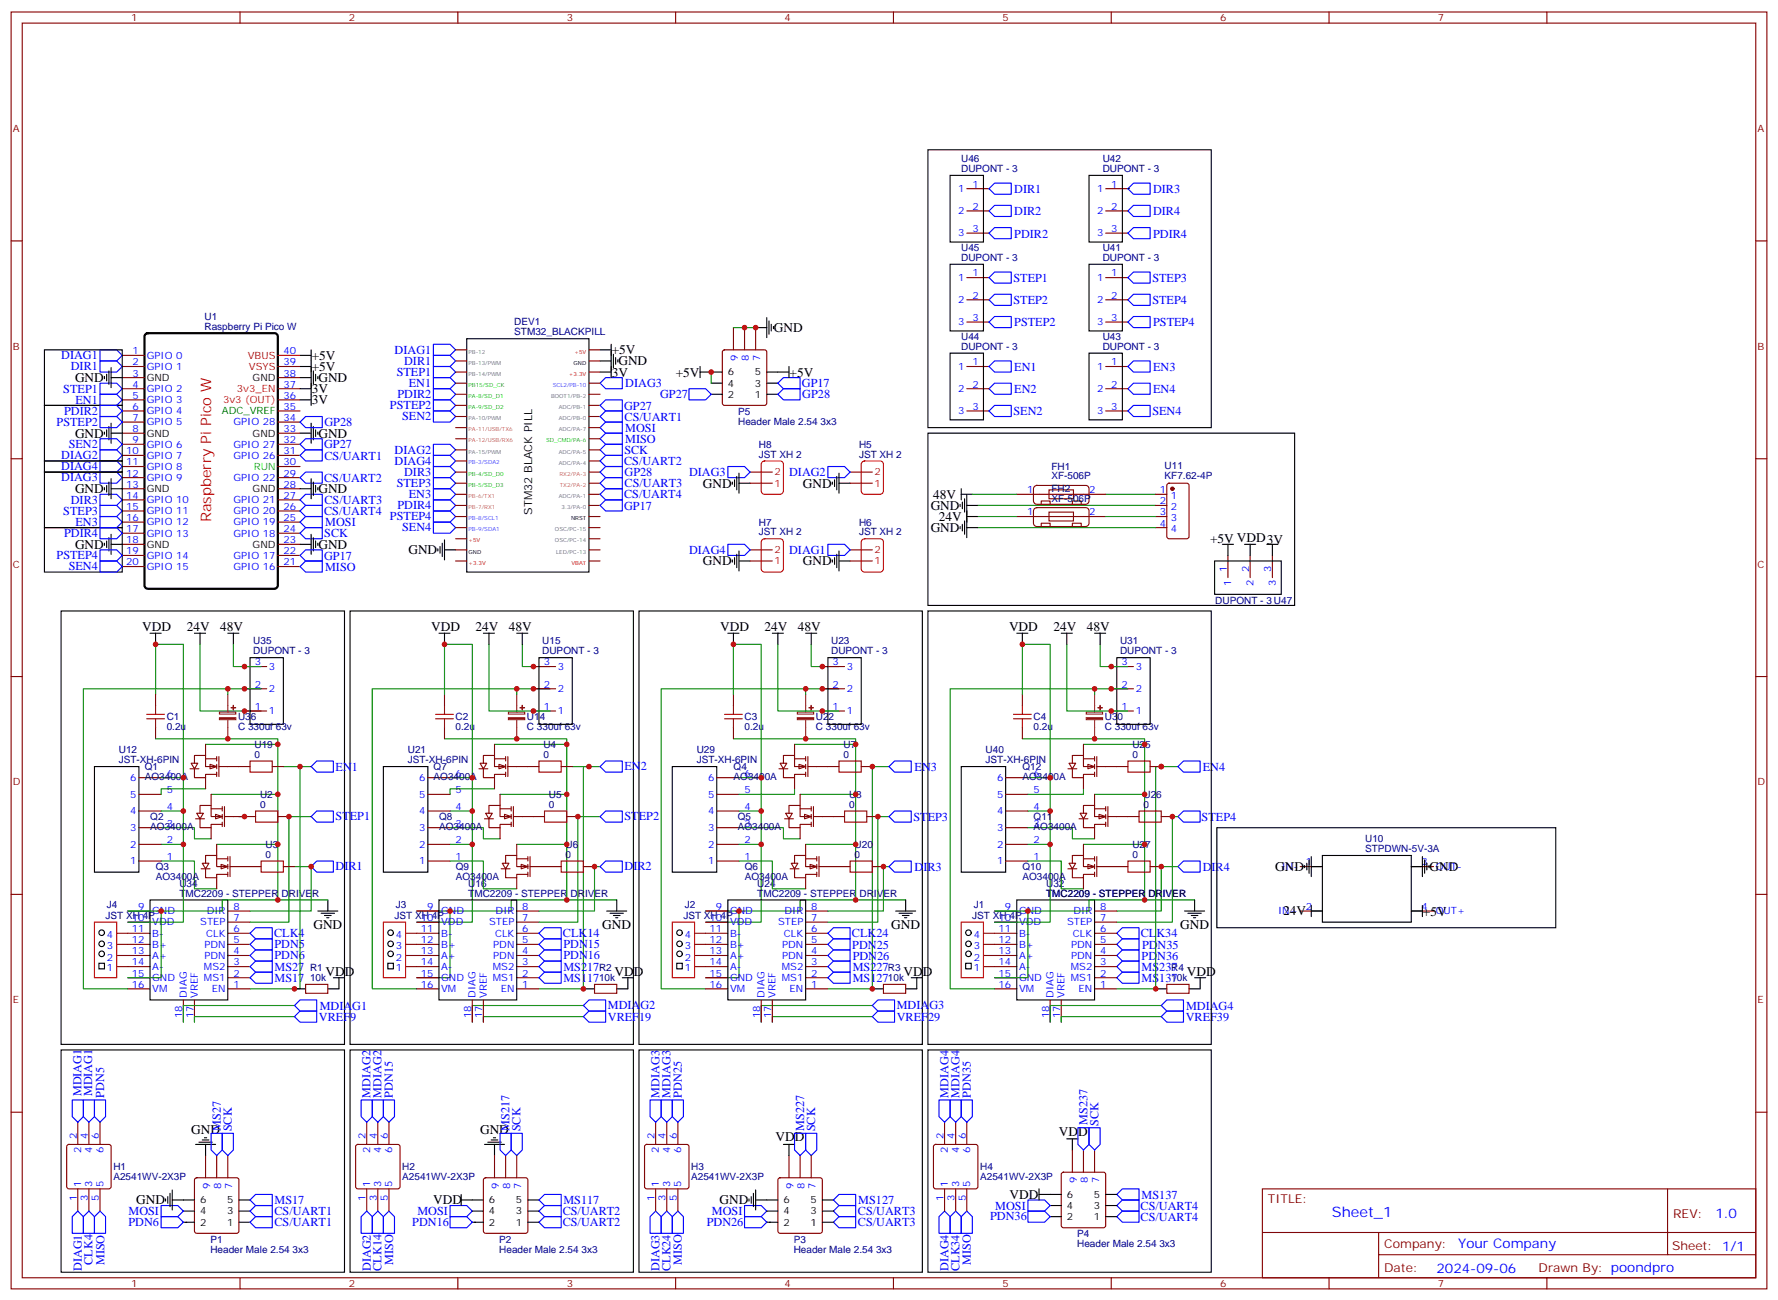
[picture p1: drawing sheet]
<svg xmlns="http://www.w3.org/2000/svg" width="564mm" height="413mm" viewBox="0 0 564 413" stroke-linecap="round" stroke-linejoin="round" font-family="sans-serif">
<defs><g id="words">
<text font-size="4.6" fill="#f00" x="67" y="165.8" transform="rotate(-90 67 165.8)">Raspberry Pi Pico W</text>
<text font-size="4.6" fill="#00f" x="422.8" y="386.4">Sheet_1</text>
<g font-size="4.2">
<text x="245.7" y="105.4">GND</text>
<text x="194.2" y="112.5">+5V</text>
<text x="99" y="114.3">+5V</text>
<text x="99" y="117.8">+5V</text>
<text x="194.2" y="119.5">3V</text>
<text x="196.3" y="116">GND</text>
<text x="214.5" y="119.5">+5V</text>
<text x="250.6" y="119.5">+5V</text>
<text x="23.8" y="121.3">GND</text>
<text x="99" y="124.8">3V</text>
<text x="101.1" y="121.3">GND</text>
<text x="99" y="128.4">3V</text>
<text x="23.8" y="138.9">GND</text>
<text x="101.1" y="138.9">GND</text>
<text x="223.1" y="154.8">GND</text>
<text x="254.9" y="154.8">GND</text>
<text x="23.8" y="156.5">GND</text>
<text x="101.1" y="156.5">GND</text>
<text x="295.5" y="161.9">GND</text>
<text x="296.3" y="158.3">48V</text>
<text x="298" y="165.4">24V</text>
<text x="295.5" y="168.9">GND</text>
<text x="384.2" y="172.4">+5V VDD3V</text>
<text x="23.8" y="174.2">GND</text>
<text x="101.1" y="174.2">GND</text>
<text x="129.6" y="176">GND</text>
<text x="223.1" y="179.5">GND</text>
<text x="254.9" y="179.5">GND</text>
<text x="45.2" y="200.3">VDD</text>
<text x="59.3" y="200.3">24V</text>
<text x="69.8" y="200.3">48V</text>
<text x="136.9" y="200.3">VDD</text>
<text x="151" y="200.3">24V</text>
<text x="161.6" y="200.3">48V</text>
<text x="228.6" y="200.3">VDD</text>
<text x="242.7" y="200.3">24V</text>
<text x="253.3" y="200.3">48V</text>
<text x="320.3" y="200.3">VDD</text>
<text x="334.4" y="200.3">24V</text>
<text x="345" y="200.3">48V</text>
<text x="404.8" y="276.5">GND</text>
<text x="453.8" y="276.5">GND</text>
<text x="407.4" y="290.6">24V</text>
<text x="451.7" y="290.6">+5V</text>
<text x="99.5" y="294.9">GND</text>
<text x="191.2" y="294.9">GND</text>
<text x="282.9" y="294.9">GND</text>
<text x="374.6" y="294.9">GND</text>
<text x="103.4" y="309.7">VDD</text>
<text x="195.1" y="309.7">VDD</text>
<text x="286.8" y="309.7">VDD</text>
<text x="376.8" y="309.7">VDD</text>
<text x="60.7" y="360.1">GND</text>
<text x="152.4" y="360.1">GND</text>
<text x="246.2" y="362.2">VDD</text>
<text x="336.2" y="360.5">VDD</text>
<text x="43.2" y="382.3">GND</text>
<text x="137.5" y="382.3">VDD</text>
<text x="228.4" y="382.3">GND</text>
<text x="320.5" y="380.6">VDD</text>
</g>
<g font-size="4.2" fill="#00f">
<text x="544.6" y="386.7">1.0</text>
<text x="462.9" y="396.2">Your Company</text>
<text x="456" y="404">2024-09-06</text>
</g>
<g font-size="3.9" fill="#00f">
<text x="322" y="61.3">DIR1</text>
<text x="366.1" y="61.3">DIR3</text>
<text x="322" y="68.3">DIR2</text>
<text x="366.1" y="68.3">DIR4</text>
<text x="322" y="75.4">PDIR2</text>
<text x="366.1" y="75.4">PDIR4</text>
<text x="321.7" y="89.5">STEP1</text>
<text x="365.8" y="89.5">STEP3</text>
<text x="321.7" y="96.6">STEP2</text>
<text x="365.8" y="96.6">STEP4</text>
<text x="322" y="103.6">PSTEP2</text>
<text x="366.1" y="103.6">PSTEP4</text>
<text x="125.3" y="112.3">DIAG1</text>
<text x="19.4" y="114">DIAG1</text>
<text x="22.5" y="117.6">DIR1</text>
<text x="125.9" y="119.3">STEP1</text>
<text x="128.3" y="115.8">DIR1</text>
<text x="322" y="117.7">EN1</text>
<text x="366.1" y="117.7">EN3</text>
<text x="20.1" y="124.6">STEP1</text>
<text x="129.8" y="122.8">EN1</text>
<text x="198.5" y="123">DIAG3</text>
<text x="254.6" y="123">GP17</text>
<text x="322" y="124.8">EN2</text>
<text x="366.1" y="124.8">EN4</text>
<text x="20.3" y="131.7">PDIR2</text>
<text x="23.9" y="128.1">EN1</text>
<text x="123.8" y="129.9">PSTEP2</text>
<text x="126.2" y="126.4">PDIR2</text>
<text x="198.1" y="130">GP27</text>
<text x="209.6" y="126.3">GP27</text>
<text x="254.7" y="126.5">GP28</text>
<text x="321.7" y="131.8">SEN2</text>
<text x="365.8" y="131.8">SEN4</text>
<text x="18" y="135.2">PSTEP2</text>
<text x="103" y="135.3">GP28</text>
<text x="127.6" y="133.4">SEN2</text>
<text x="198.3" y="133.5">CS/UART1</text>
<text x="198.5" y="137.1">MOSI</text>
<text x="21.8" y="142.2">SEN2</text>
<text x="102.9" y="142.4">GP27</text>
<text x="198.5" y="140.6">MISO</text>
<text x="19.4" y="145.8">DIAG2</text>
<text x="19.4" y="149.3">DIAG4</text>
<text x="103" y="145.9">CS/UART1</text>
<text x="125.3" y="144">DIAG2</text>
<text x="125.3" y="147.5">DIAG4</text>
<text x="198.1" y="147.6">CS/UART2</text>
<text x="198.2" y="144.1">SCK</text>
<text x="19.4" y="152.8">DIAG3</text>
<text x="102.9" y="152.9">CS/UART2</text>
<text x="125.9" y="154.6">STEP3</text>
<text x="128.3" y="151.1">DIR3</text>
<text x="198.3" y="151.2">GP28</text>
<text x="198.3" y="154.7">CS/UART3</text>
<text x="218.8" y="151.1">DIAG3</text>
<text x="250.5" y="151.1">DIAG2</text>
<text x="22.5" y="159.9">DIR3</text>
<text x="103" y="160">CS/UART3</text>
<text x="126.2" y="161.6">PDIR4</text>
<text x="129.8" y="158.1">EN3</text>
<text x="198.1" y="161.8">GP17</text>
<text x="198.1" y="158.2">CS/UART4</text>
<text x="20.1" y="163.4">STEP3</text>
<text x="23.9" y="166.9">EN3</text>
<text x="102.9" y="163.5">CS/UART4</text>
<text x="103.3" y="167">MOSI</text>
<text x="123.8" y="165.2">PSTEP4</text>
<text x="20.3" y="170.5">PDIR4</text>
<text x="103" y="170.6">SCK</text>
<text x="127.6" y="168.7">SEN4</text>
<text x="18" y="177.5">PSTEP4</text>
<text x="102.9" y="177.6">GP17</text>
<text x="218.8" y="175.8">DIAG4</text>
<text x="250.5" y="175.8">DIAG1</text>
<text x="21.8" y="181">SEN4</text>
<text x="103.2" y="181.2">MISO</text>
<text x="106.5" y="244.6">EN1</text>
<text x="198.3" y="244.5">EN2</text>
<text x="290.3" y="244.7">EN3</text>
<text x="381.8" y="244.7">EN4</text>
<text x="106.5" y="260.4">STEP1</text>
<text x="198.3" y="260.4">STEP2</text>
<text x="290" y="260.5">STEP3</text>
<text x="381.5" y="260.5">STEP4</text>
<text x="106.5" y="276.3">DIR1</text>
<text x="198.3" y="276.3">DIR2</text>
<text x="290.3" y="276.4">DIR3</text>
<text x="381.8" y="276.4">DIR4</text>
<text x="87" y="297.6">CLK4</text>
<text x="178.7" y="297.6">CLK14</text>
<text x="270.5" y="297.6">CLK24</text>
<text x="362.2" y="297.6">CLK34</text>
<text x="87.1" y="304.5">PDN6</text>
<text x="87.1" y="301.1">PDN5</text>
<text x="178.9" y="304.6">PDN16</text>
<text x="178.9" y="301.1">PDN15</text>
<text x="270.6" y="301.1">PDN25</text>
<text x="270.7" y="304.6">PDN26</text>
<text x="362.4" y="304.6">PDN36</text>
<text x="362.6" y="301.1">PDN35</text>
<text x="87.1" y="308.1">MS27</text>
<text x="87.1" y="311.6">MS17</text>
<text x="178.9" y="311.6">MS117</text>
<text x="178.9" y="308.1">MS217</text>
<text x="270.7" y="308.2">MS227</text>
<text x="270.7" y="311.7">MS127</text>
<text x="362.4" y="308.2">MS237</text>
<text x="362.4" y="311.7">MS137</text>
<text x="101.2" y="324">VREF9</text>
<text x="101.5" y="320.5">MDIAG1</text>
<text x="193" y="324">VREF19</text>
<text x="193" y="320.4">MDIAG2</text>
<text x="284.7" y="320.4">MDIAG3</text>
<text x="376.5" y="320.5">MDIAG4</text>
<text x="284.7" y="324">VREF29</text>
<text x="376.4" y="324">VREF39</text>
<text x="25.9" y="348" transform="rotate(-90 25.9 348)">MDIAG1</text>
<text x="29.3" y="348" transform="rotate(-90 29.3 348)">MDIAG1</text>
<text x="33" y="348.5" transform="rotate(-90 33 348.5)">PDN5</text>
<text x="117.6" y="348.5" transform="rotate(-90 117.6 348.5)">MDIAG2</text>
<text x="121.1" y="348.5" transform="rotate(-90 121.1 348.5)">MDIAG2</text>
<text x="124.7" y="348.5" transform="rotate(-90 124.7 348.5)">PDN15</text>
<text x="209.3" y="348.5" transform="rotate(-90 209.3 348.5)">MDIAG3</text>
<text x="212.9" y="348.5" transform="rotate(-90 212.9 348.5)">MDIAG3</text>
<text x="216.5" y="348.5" transform="rotate(-90 216.5 348.5)">PDN25</text>
<text x="301.1" y="348.5" transform="rotate(-90 301.1 348.5)">MDIAG4</text>
<text x="304.6" y="348.5" transform="rotate(-90 304.6 348.5)">MDIAG4</text>
<text x="308.2" y="348.5" transform="rotate(-90 308.2 348.5)">PDN35</text>
<text x="70.1" y="359.1" transform="rotate(-90 70.1 359.1)">MS27</text>
<text x="73.6" y="359.1" transform="rotate(-90 73.6 359.1)">SCK</text>
<text x="161.8" y="359.1" transform="rotate(-90 161.8 359.1)">MS217</text>
<text x="165.3" y="359.1" transform="rotate(-90 165.3 359.1)">SCK</text>
<text x="255.3" y="358.9" transform="rotate(-90 255.3 358.9)">MS227</text>
<text x="258.8" y="359.1" transform="rotate(-90 258.8 359.1)">SCK</text>
<text x="345.3" y="357.2" transform="rotate(-90 345.3 357.2)">MS237</text>
<text x="348.7" y="357.4" transform="rotate(-90 348.7 357.4)">SCK</text>
<text x="87.1" y="382.2">MS17</text>
<text x="178.9" y="382.2">MS117</text>
<text x="272.5" y="382.2">MS127</text>
<text x="316" y="384">MOSI</text>
<text x="362.1" y="384">CS/UART4</text>
<text x="362.4" y="380.5">MS137</text>
<text x="40.8" y="385.7">MOSI</text>
<text x="40.8" y="389.2">PDN6</text>
<text x="87.1" y="389.3">CS/UART1</text>
<text x="87.1" y="385.8">CS/UART1</text>
<text x="130.9" y="389.2">PDN16</text>
<text x="132.5" y="385.9">MOSI</text>
<text x="178.6" y="385.8">CS/UART2</text>
<text x="178.6" y="389.3">CS/UART2</text>
<text x="224.4" y="389.2">PDN26</text>
<text x="226" y="385.6">MOSI</text>
<text x="272.3" y="385.8">CS/UART3</text>
<text x="272.3" y="389.3">CS/UART3</text>
<text x="314.3" y="387.4">PDN36</text>
<text x="362.1" y="387.5">CS/UART4</text>
<text x="29.4" y="401.5" transform="rotate(-90 29.4 401.5)">CLK4</text>
<text x="33.2" y="401.7" transform="rotate(-90 33.2 401.7)">MISO</text>
<text x="124.8" y="401.6" transform="rotate(-90 124.8 401.6)">MISO</text>
<text x="216.5" y="401.6" transform="rotate(-90 216.5 401.6)">MISO</text>
<text x="308.2" y="401.6" transform="rotate(-90 308.2 401.6)">MISO</text>
<text x="25.9" y="403.5" transform="rotate(-90 25.9 403.5)">DIAG1</text>
<text x="117.7" y="403.5" transform="rotate(-90 117.7 403.5)">DIAG2</text>
<text x="121.1" y="403.4" transform="rotate(-90 121.1 403.4)">CLK14</text>
<text x="209.4" y="403.5" transform="rotate(-90 209.4 403.5)">DIAG3</text>
<text x="212.8" y="403.5" transform="rotate(-90 212.8 403.5)">CLK24</text>
<text x="301.1" y="403.5" transform="rotate(-90 301.1 403.5)">DIAG4</text>
<text x="304.6" y="403.5" transform="rotate(-90 304.6 403.5)">CLK34</text>
</g>
<g font-size="3.9" fill="#800">
<text x="402.5" y="382">TITLE:</text>
<text x="531.1" y="386.7">REV:</text>
<text x="439.4" y="396.2">Company:</text>
<text x="530.8" y="396.8">Sheet: 1/1</text>
<text x="439.4" y="403.9">Date:</text>
<text x="488.5" y="403.9">Drawn By: poondpro</text>
</g>
<text font-size="3.5" x="169" y="163.4" transform="rotate(-90 169 163.4)">STM32 BLACK PILL</text>
<g font-size="3.2" fill="#800">
<text x="41.6" y="6.8">1</text>
<text x="110.8" y="6.8">2</text>
<text x="179.9" y="6.8">3</text>
<text x="249.1" y="6.8">4</text>
<text x="318.2" y="6.8">5</text>
<text x="387.3" y="6.8">6</text>
<text x="456.5" y="6.8">7</text>
<text x="4.1" y="41.9">A</text>
<text x="557.9" y="41.9">A</text>
<text x="4.1" y="111.1">B</text>
<text x="557.9" y="111.1">B</text>
<text x="4.1" y="180.2">C</text>
<text x="557.9" y="180.2">C</text>
<text x="4.1" y="249.3">D</text>
<text x="557.9" y="249.3">D</text>
<text x="4.1" y="318.5">E</text>
<text x="557.9" y="318.5">E</text>
<text x="41.6" y="408.6">1</text>
<text x="110.8" y="408.6">2</text>
<text x="179.9" y="408.6">3</text>
<text x="249.1" y="408.6">4</text>
<text x="318.2" y="408.6">5</text>
<text x="387.3" y="408.6">6</text>
<text x="456.5" y="408.6">7</text>
</g>
<g font-size="3.2" fill="#000080">
<text x="305.1" y="51.4">U46</text>
<text x="350.1" y="51.6">U42</text>
<text x="305.1" y="54.6">DUPONT - 3</text>
<text x="350.1" y="54.6">DUPONT - 3</text>
<text x="305.1" y="82.8">DUPONT - 3</text>
<text x="305.1" y="79.7">U45</text>
<text x="350.1" y="82.8">DUPONT - 3</text>
<text x="350.1" y="79.8">U41</text>
<text x="64.9" y="101.5">U1</text>
<text x="64.9" y="104.7">Raspberry Pi Pico W</text>
<text x="163.3" y="106.5">STM32_BLACKPILL</text>
<text x="163.3" y="103.3">DEV1</text>
<text x="305.1" y="107.9">U44</text>
<text x="305.1" y="111.1">DUPONT - 3</text>
<text x="350.1" y="111.1">DUPONT - 3</text>
<text x="350.1" y="108">U43</text>
<text x="234.3" y="131.7">P5</text>
<text x="234.3" y="134.9">Header Male 2.54 3x3</text>
<text x="241" y="142.1">H8</text>
<text x="272.7" y="142.1">H5</text>
<text x="241" y="145.3">JST XH 2</text>
<text x="272.7" y="145.3">JST XH 2</text>
<text x="333.8" y="149.3">FH1</text>
<text x="369.7" y="149">U11</text>
<text x="333.8" y="152.2">XF-506P</text>
<text x="369.7" y="152.2">KF7.62-4P</text>
<text x="333.8" y="159.3">XF-506P</text>
<text x="333.8" y="156.3">FH2</text>
<text x="241" y="166.8">H7</text>
<text x="272.7" y="166.8">H6</text>
<text x="241" y="170">JST XH 2</text>
<text x="272.7" y="170">JST XH 2</text>
<text x="385.8" y="191.6">DUPONT - 3 U47</text>
<text x="80.4" y="207.7">DUPONT - 3</text>
<text x="80.4" y="204.5">U35</text>
<text x="172.1" y="207.7">DUPONT - 3</text>
<text x="172.1" y="204.5">U15</text>
<text x="263.9" y="207.7">DUPONT - 3</text>
<text x="263.9" y="204.5">U23</text>
<text x="355.6" y="207.7">DUPONT - 3</text>
<text x="355.6" y="204.5">U31</text>
<text x="52.9" y="231.8">0.2u</text>
<text x="52.9" y="228.6">C1</text>
<text x="75.6" y="231.8">C 330uf 63v</text>
<text x="75.6" y="228.6">U36</text>
<text x="144.6" y="231.8">0.2u</text>
<text x="144.6" y="228.6">C2</text>
<text x="167.3" y="231.8">C 330uf 63v</text>
<text x="167.3" y="228.6">U14</text>
<text x="236.4" y="231.8">0.2u</text>
<text x="236.4" y="228.6">C3</text>
<text x="259" y="231.8">C 330uf 63v</text>
<text x="259" y="228.6">U22</text>
<text x="328.1" y="231.8">0.2u</text>
<text x="328.1" y="228.6">C4</text>
<text x="350.7" y="231.8">C 330uf 63v</text>
<text x="350.7" y="228.6">U30</text>
<text x="37.7" y="239.2">U12</text>
<text x="80.8" y="237.3">U19</text>
<text x="129.5" y="239.2">U21</text>
<text x="172.5" y="237.3">U4</text>
<text x="221.2" y="239.2">U29</text>
<text x="267.8" y="237.3">U7</text>
<text x="312.9" y="239.2">U40</text>
<text x="359.5" y="237.3">U25</text>
<text x="37.7" y="242.3">JST-XH-6PIN</text>
<text x="46" y="244.5">Q1</text>
<text x="80.8" y="240.5">0</text>
<text x="129.5" y="242.3">JST-XH-6PIN</text>
<text x="137.6" y="244.5">Q7</text>
<text x="172.5" y="240.5">0</text>
<text x="221.2" y="242.3">JST-XH-6PIN</text>
<text x="232.9" y="244.5">Q4</text>
<text x="267.8" y="240.5">0</text>
<text x="312.9" y="242.3">JST-XH-6PIN</text>
<text x="324.6" y="244.5">Q12</text>
<text x="359.5" y="240.5">0</text>
<text x="46" y="247.7">AO3400A</text>
<text x="137.6" y="247.7">AO3400A</text>
<text x="232.9" y="247.7">AO3400A</text>
<text x="324.6" y="247.6">AO3400A</text>
<text x="82.6" y="256.4">0</text>
<text x="82.6" y="253.2">U2</text>
<text x="174.3" y="256.4">0</text>
<text x="174.3" y="253.2">U5</text>
<text x="269.5" y="256.4">0</text>
<text x="269.5" y="253.2">U8</text>
<text x="363" y="256.4">0</text>
<text x="363" y="253.2">U26</text>
<text x="47.7" y="263.6">AO3400A</text>
<text x="47.7" y="260.4">Q2</text>
<text x="139.4" y="263.5">AO3400A</text>
<text x="139.4" y="260.3">Q8</text>
<text x="234.2" y="263.6">AO3400A</text>
<text x="234.2" y="260.4">Q5</text>
<text x="328.1" y="263.5">AO3400A</text>
<text x="328.1" y="260.4">Q11</text>
<text x="84.3" y="269">U3</text>
<text x="179.6" y="269">U6</text>
<text x="271.3" y="269">U20</text>
<text x="359.5" y="269">U27</text>
<text x="433.4" y="267.4">U10</text>
<text x="84.3" y="272.3">0</text>
<text x="179.6" y="272.3">0</text>
<text x="271.3" y="272.3">0</text>
<text x="359.5" y="272.3">0</text>
<text x="433.4" y="270.5">STPDWN-5V-3A</text>
<text x="49.5" y="279.4">AO3400A</text>
<text x="49.5" y="276.2">Q3</text>
<text x="57" y="281.4">U34</text>
<text x="144.7" y="279.4">AO3400A</text>
<text x="144.7" y="276.2">Q9</text>
<text x="148.7" y="281.4">U16</text>
<text x="236.5" y="279.4">AO3400A</text>
<text x="236.5" y="276.2">Q6</text>
<text x="240.4" y="281.4">U24</text>
<text x="324.6" y="279.4">AO3400A</text>
<text x="324.6" y="276.3">Q10</text>
<text x="332.1" y="281.4">U32</text>
<text x="57" y="284.6">TMC2209 - STEPPER DRIVER</text>
<text x="148.7" y="284.6">TMC2209 - STEPPER DRIVER</text>
<text x="240.4" y="284.6">TMC2209 - STEPPER DRIVER</text>
<text x="332.1" y="284.6">TMC2209 - STEPPER DRIVER</text>
<text x="33.5" y="291.7">JST XH 4P</text>
<text x="33.9" y="288.3">J4</text>
<text x="125.2" y="291.7">JST XH 4P</text>
<text x="125.7" y="288.3">J3</text>
<text x="216.9" y="291.7">JST XH 4P</text>
<text x="217.4" y="288.3">J2</text>
<text x="308.7" y="291.7">JST XH 4P</text>
<text x="309.1" y="288.3">J1</text>
<text x="98.4" y="311.4">10k</text>
<text x="98.4" y="308.3">R1</text>
<text x="190.2" y="311.4">10k</text>
<text x="190.2" y="308.3">R2</text>
<text x="281.9" y="311.4">10k</text>
<text x="281.9" y="308.3">R3</text>
<text x="371.8" y="311.4">10k</text>
<text x="371.8" y="308.3">R4</text>
<text x="36" y="371.5">H1</text>
<text x="127.7" y="371.5">H2</text>
<text x="219.4" y="371.5">H3</text>
<text x="311.1" y="371.5">H4</text>
<text x="36" y="374.6">A2541WV-2X3P</text>
<text x="127.7" y="374.6">A2541WV-2X3P</text>
<text x="219.4" y="374.6">A2541WV-2X3P</text>
<text x="311.1" y="374.6">A2541WV-2X3P</text>
<text x="66.8" y="394.5">P1</text>
<text x="158.5" y="394.5">P2</text>
<text x="252" y="394.5">P3</text>
<text x="341.9" y="395.9">Header Male 2.54 3x3</text>
<text x="341.9" y="392.8">P4</text>
<text x="66.8" y="397.6">Header Male 2.54 3x3</text>
<text x="158.5" y="397.6">Header Male 2.54 3x3</text>
<text x="252" y="397.6">Header Male 2.54 3x3</text>
</g>
<g font-size="3.2" fill="#00f">
<text x="308.7" y="59.5">1</text>
<text x="352.8" y="59.5">1</text>
<text x="304.2" y="61">1</text>
<text x="348.3" y="61">1</text>
<text x="304.2" y="68">2</text>
<text x="308.7" y="66.6">2</text>
<text x="348.3" y="68">2</text>
<text x="352.8" y="66.6">2</text>
<text x="304.2" y="75.1">3</text>
<text x="308.7" y="73.7">3</text>
<text x="348.3" y="75.1">3</text>
<text x="352.8" y="73.7">3</text>
<text x="304.2" y="89.2">1</text>
<text x="308.7" y="87.8">1</text>
<text x="348.3" y="89.2">1</text>
<text x="352.8" y="87.8">1</text>
<text x="308.7" y="94.8">2</text>
<text x="352.8" y="94.8">2</text>
<text x="304.2" y="96.2">2</text>
<text x="308.7" y="101.9">3</text>
<text x="348.3" y="96.2">2</text>
<text x="352.8" y="101.9">3</text>
<text x="304.2" y="103.3">3</text>
<text x="348.3" y="103.3">3</text>
<text x="42.1" y="112.5">1</text>
<text x="46.6" y="113.9">GPIO 0</text>
<text x="90" y="112.5">40</text>
<text x="42.1" y="116">2</text>
<text x="42.1" y="119.5">3</text>
<text x="46.6" y="117.4">GPIO 1</text>
<text x="90" y="119.5">38</text>
<text x="90" y="116">39</text>
<text x="234.2" y="114.6" transform="rotate(-90 234.2 114.6)">9</text>
<text x="237.8" y="114.6" transform="rotate(-90 237.8 114.6)">8</text>
<text x="241.3" y="114.6" transform="rotate(-90 241.3 114.6)">7</text>
<text x="304.2" y="117.4">1</text>
<text x="308.7" y="116">1</text>
<text x="348.3" y="117.4">1</text>
<text x="352.8" y="116">1</text>
<text x="42.1" y="123">4</text>
<text x="46.6" y="124.5">GPIO 2</text>
<text x="90" y="123">37</text>
<text x="304.2" y="124.5">2</text>
<text x="308.7" y="123">2</text>
<text x="348.3" y="124.5">2</text>
<text x="352.8" y="123">2</text>
<text x="42.1" y="126.6">5</text>
<text x="42.1" y="130.1">6</text>
<text x="46.6" y="128">GPIO 3</text>
<text x="46.6" y="131.5">GPIO 4</text>
<text x="90" y="130.1">35</text>
<text x="90" y="126.6">36</text>
<text x="304.2" y="131.5">3</text>
<text x="308.7" y="130.1">3</text>
<text x="348.3" y="131.5">3</text>
<text x="352.8" y="130.1">3</text>
<text x="42.1" y="133.6">7</text>
<text x="42.1" y="137.2">8</text>
<text x="46.6" y="135">GPIO 5</text>
<text x="74.1" y="135">GPIO 28</text>
<text x="90" y="137.2">33</text>
<text x="90" y="133.6">34</text>
<text x="42.1" y="140.7">9</text>
<text x="46.6" y="142.1">GPIO 6</text>
<text x="74.1" y="142.1">GPIO 27</text>
<text x="90" y="140.7">32</text>
<text x="40.1" y="144.2">10</text>
<text x="40.1" y="147.7">11</text>
<text x="46.6" y="145.6">GPIO 7</text>
<text x="46.6" y="149.2">GPIO 8</text>
<text x="74.1" y="145.6">GPIO 26</text>
<text x="90" y="147.7">30</text>
<text x="90" y="144.2">31</text>
<text x="40.1" y="151.3">12</text>
<text x="40.1" y="154.8">13</text>
<text x="46.6" y="152.7">GPIO 9</text>
<text x="74.1" y="152.7">GPIO 22</text>
<text x="90" y="154.8">28</text>
<text x="90" y="151.3">29</text>
<text x="40.1" y="158.3">14</text>
<text x="40.1" y="161.9">15</text>
<text x="46.6" y="159.7">GPIO 10</text>
<text x="74.1" y="159.7">GPIO 21</text>
<text x="90" y="161.9">26</text>
<text x="90" y="158.3">27</text>
<text x="326.1" y="156.6">1</text>
<text x="345.7" y="156.6">2</text>
<text x="368.2" y="156.6">1</text>
<text x="368.2" y="160.1">2</text>
<text x="371.7" y="158.3">1</text>
<text x="371.7" y="161.9">2</text>
<text x="40.1" y="165.4">16</text>
<text x="46.6" y="163.3">GPIO 11</text>
<text x="46.6" y="166.8">GPIO 12</text>
<text x="74.1" y="166.8">GPIO 19</text>
<text x="74.1" y="163.3">GPIO 20</text>
<text x="90" y="165.4">25</text>
<text x="326.1" y="163.6">1</text>
<text x="345.7" y="163.6">2</text>
<text x="368.2" y="163.6">3</text>
<text x="368.2" y="167.1">4</text>
<text x="371.7" y="165.4">3</text>
<text x="40.1" y="168.9">17</text>
<text x="40.1" y="172.4">18</text>
<text x="46.6" y="170.3">GPIO 13</text>
<text x="74.1" y="170.3">GPIO 18</text>
<text x="90" y="172.4">23</text>
<text x="90" y="168.9">24</text>
<text x="371.7" y="168.9">4</text>
<text x="40.1" y="176">19</text>
<text x="40.1" y="179.5">20</text>
<text x="46.6" y="177.4">GPIO 14</text>
<text x="74.1" y="177.4">GPIO 17</text>
<text x="90" y="179.5">21</text>
<text x="90" y="176">22</text>
<text x="46.6" y="180.9">GPIO 15</text>
<text x="74.1" y="180.9">GPIO 16</text>
<text x="389.5" y="181.6" transform="rotate(-90 389.5 181.6)">1</text>
<text x="396.5" y="181.6" transform="rotate(-90 396.5 181.6)">2</text>
<text x="403.6" y="181.6" transform="rotate(-90 403.6 181.6)">3</text>
<text x="390.9" y="186.1" transform="rotate(-90 390.9 186.1)">1</text>
<text x="397.9" y="186.1" transform="rotate(-90 397.9 186.1)">2</text>
<text x="405" y="186.1" transform="rotate(-90 405 186.1)">3</text>
<text x="80.9" y="211.2">3</text>
<text x="85.4" y="212.7">3</text>
<text x="172.6" y="211.2">3</text>
<text x="177.1" y="212.7">3</text>
<text x="264.3" y="211.2">3</text>
<text x="268.8" y="212.7">3</text>
<text x="356.1" y="211.2">3</text>
<text x="360.5" y="212.7">3</text>
<text x="80.9" y="218.3">2</text>
<text x="85.4" y="219.7">2</text>
<text x="172.6" y="218.3">2</text>
<text x="177.1" y="219.7">2</text>
<text x="264.3" y="218.3">2</text>
<text x="268.8" y="219.7">2</text>
<text x="356.1" y="218.3">2</text>
<text x="360.5" y="219.7">2</text>
<text x="80.9" y="225.4">1</text>
<text x="85.4" y="226.8">1</text>
<text x="172.6" y="225.4">1</text>
<text x="177.1" y="226.8">1</text>
<text x="264.3" y="225.4">1</text>
<text x="268.8" y="226.8">1</text>
<text x="356.1" y="225.4">1</text>
<text x="360.5" y="226.8">1</text>
<text x="41.4" y="247.9">6</text>
<text x="52.9" y="251.8">5</text>
<text x="52.9" y="246.5">6</text>
<text x="133.1" y="247.9">6</text>
<text x="144.6" y="251.8">5</text>
<text x="144.6" y="246.5">6</text>
<text x="224.8" y="247.9">6</text>
<text x="236.4" y="251.8">5</text>
<text x="236.4" y="246.5">6</text>
<text x="316.5" y="247.9">6</text>
<text x="328.1" y="251.8">5</text>
<text x="328.1" y="246.5">6</text>
<text x="41.4" y="253.2">5</text>
<text x="52.9" y="257.1">4</text>
<text x="133.1" y="253.2">5</text>
<text x="144.6" y="257.1">4</text>
<text x="224.8" y="253.2">5</text>
<text x="236.4" y="257.1">4</text>
<text x="316.5" y="253.2">5</text>
<text x="328.1" y="257.1">4</text>
<text x="41.4" y="263.8">3</text>
<text x="41.4" y="258.5">4</text>
<text x="52.9" y="262.4">3</text>
<text x="133.1" y="263.8">3</text>
<text x="133.1" y="258.5">4</text>
<text x="144.6" y="262.4">3</text>
<text x="224.8" y="263.8">3</text>
<text x="224.8" y="258.5">4</text>
<text x="236.4" y="262.4">3</text>
<text x="316.5" y="263.8">3</text>
<text x="316.5" y="258.5">4</text>
<text x="328.1" y="262.4">3</text>
<text x="41.4" y="269.1">2</text>
<text x="52.9" y="267.7">2</text>
<text x="133.1" y="269.1">2</text>
<text x="144.6" y="267.7">2</text>
<text x="224.8" y="269.1">2</text>
<text x="236.4" y="267.7">2</text>
<text x="316.5" y="269.1">2</text>
<text x="328.1" y="267.7">2</text>
<text x="41.4" y="274.4">1</text>
<text x="52.9" y="273">1</text>
<text x="133.1" y="274.4">1</text>
<text x="144.6" y="273">1</text>
<text x="224.8" y="274.4">1</text>
<text x="236.4" y="273">1</text>
<text x="316.5" y="274.4">1</text>
<text x="328.1" y="273">1</text>
<text x="414.5" y="274.7">1</text>
<text x="451.3" y="274.7">3</text>
<text x="406.9" y="276.2">IN-</text>
<text x="455.8" y="276.2">OUT-</text>
<text x="41.8" y="292.4">10</text>
<text x="43.8" y="288.9">9</text>
<text x="48.3" y="290.3">GND</text>
<text x="48.3" y="293.8">VDD</text>
<text x="63.6" y="293.8">STEP</text>
<text x="65.6" y="290.3">DIR</text>
<text x="74.1" y="292.4">7</text>
<text x="74.1" y="288.9">8</text>
<text x="133.6" y="292.4">10</text>
<text x="135.6" y="288.9">9</text>
<text x="140.1" y="290.3">GND</text>
<text x="140.1" y="293.8">VDD</text>
<text x="155.3" y="293.8">STEP</text>
<text x="157.4" y="290.3">DIR</text>
<text x="165.8" y="292.4">7</text>
<text x="165.8" y="288.9">8</text>
<text x="225.3" y="292.4">10</text>
<text x="227.3" y="288.9">9</text>
<text x="231.8" y="290.3">GND</text>
<text x="231.8" y="293.8">VDD</text>
<text x="247" y="293.8">STEP</text>
<text x="249.1" y="290.3">DIR</text>
<text x="257.5" y="292.4">7</text>
<text x="257.5" y="288.9">8</text>
<text x="317" y="292.4">10</text>
<text x="319" y="288.9">9</text>
<text x="323.5" y="290.3">GND</text>
<text x="323.5" y="293.8">VDD</text>
<text x="338.7" y="293.8">STEP</text>
<text x="340.8" y="290.3">DIR</text>
<text x="349.2" y="292.4">7</text>
<text x="349.2" y="288.9">8</text>
<text x="405.7" y="290.3">IN+</text>
<text x="414.5" y="288.9">2</text>
<text x="451.3" y="288.9">4</text>
<text x="455.8" y="290.3">OUT+</text>
<text x="34" y="297.7">4</text>
<text x="41.8" y="295.9">11</text>
<text x="41.8" y="299.4">12</text>
<text x="48.3" y="297.3">B-</text>
<text x="65.4" y="297.3">CLK</text>
<text x="74.1" y="299.4">5</text>
<text x="74.1" y="295.9">6</text>
<text x="125.7" y="297.7">4</text>
<text x="133.6" y="295.9">11</text>
<text x="133.6" y="299.4">12</text>
<text x="140.1" y="297.3">B-</text>
<text x="157.2" y="297.3">CLK</text>
<text x="165.8" y="299.4">5</text>
<text x="165.8" y="295.9">6</text>
<text x="217.4" y="297.7">4</text>
<text x="225.3" y="295.9">11</text>
<text x="225.3" y="299.4">12</text>
<text x="231.8" y="297.3">B-</text>
<text x="248.9" y="297.3">CLK</text>
<text x="257.5" y="299.4">5</text>
<text x="257.5" y="295.9">6</text>
<text x="309.1" y="297.7">4</text>
<text x="317" y="295.9">11</text>
<text x="317" y="299.4">12</text>
<text x="323.5" y="297.3">B-</text>
<text x="340.6" y="297.3">CLK</text>
<text x="349.2" y="299.4">5</text>
<text x="349.2" y="295.9">6</text>
<text x="34" y="305.1">2</text>
<text x="34" y="301.2">3</text>
<text x="41.8" y="303">13</text>
<text x="48.3" y="300.8">B+</text>
<text x="48.3" y="304.4">A+</text>
<text x="64.9" y="304.4">PDN</text>
<text x="64.9" y="300.8">PDN</text>
<text x="74.1" y="303">4</text>
<text x="125.7" y="305.1">2</text>
<text x="125.7" y="301.2">3</text>
<text x="133.6" y="303">13</text>
<text x="140.1" y="300.8">B+</text>
<text x="140.1" y="304.4">A+</text>
<text x="156.6" y="304.4">PDN</text>
<text x="156.6" y="300.8">PDN</text>
<text x="165.8" y="303">4</text>
<text x="217.4" y="305.1">2</text>
<text x="217.4" y="301.2">3</text>
<text x="225.3" y="303">13</text>
<text x="231.8" y="300.8">B+</text>
<text x="231.8" y="304.4">A+</text>
<text x="248.3" y="304.4">PDN</text>
<text x="248.3" y="300.8">PDN</text>
<text x="257.5" y="303">4</text>
<text x="309.1" y="305.1">2</text>
<text x="309.1" y="301.2">3</text>
<text x="317" y="303">13</text>
<text x="323.5" y="300.8">B+</text>
<text x="323.5" y="304.4">A+</text>
<text x="340" y="304.4">PDN</text>
<text x="340" y="300.8">PDN</text>
<text x="349.2" y="303">4</text>
<text x="34" y="308.3">1</text>
<text x="41.8" y="306.5">14</text>
<text x="41.8" y="310">15</text>
<text x="48.3" y="307.9">A-</text>
<text x="48.3" y="311.4">GND</text>
<text x="64.8" y="311.4">MS1</text>
<text x="64.8" y="307.9">MS2</text>
<text x="74.1" y="310">2</text>
<text x="74.1" y="306.5">3</text>
<text x="125.7" y="308.3">1</text>
<text x="133.6" y="306.5">14</text>
<text x="133.6" y="310">15</text>
<text x="140.1" y="307.9">A-</text>
<text x="140.1" y="311.4">GND</text>
<text x="156.5" y="311.4">MS1</text>
<text x="156.5" y="307.9">MS2</text>
<text x="165.8" y="310">2</text>
<text x="165.8" y="306.5">3</text>
<text x="217.4" y="308.3">1</text>
<text x="225.3" y="306.5">14</text>
<text x="225.3" y="310">15</text>
<text x="231.8" y="307.9">A-</text>
<text x="231.8" y="311.4">GND</text>
<text x="248.2" y="311.4">MS1</text>
<text x="248.2" y="307.9">MS2</text>
<text x="257.5" y="310">2</text>
<text x="257.5" y="306.5">3</text>
<text x="309.1" y="308.3">1</text>
<text x="317" y="306.5">14</text>
<text x="317" y="310">15</text>
<text x="323.5" y="307.9">A-</text>
<text x="323.5" y="311.4">GND</text>
<text x="339.9" y="311.4">MS1</text>
<text x="339.9" y="307.9">MS2</text>
<text x="349.2" y="310">2</text>
<text x="349.2" y="306.5">3</text>
<text x="41.8" y="313.5">16</text>
<text x="48.3" y="315">VM</text>
<text x="59.3" y="316.7" transform="rotate(-90 59.3 316.7)">DIAG</text>
<text x="62.8" y="316.7" transform="rotate(-90 62.8 316.7)">VREF</text>
<text x="67.2" y="315">EN</text>
<text x="74.1" y="313.5">1</text>
<text x="133.6" y="313.5">16</text>
<text x="140.1" y="315">VM</text>
<text x="151" y="316.7" transform="rotate(-90 151 316.7)">DIAG</text>
<text x="154.5" y="316.7" transform="rotate(-90 154.5 316.7)">VREF</text>
<text x="159" y="315">EN</text>
<text x="165.8" y="313.5">1</text>
<text x="225.3" y="313.5">16</text>
<text x="231.8" y="315">VM</text>
<text x="242.7" y="316.7" transform="rotate(-90 242.7 316.7)">DIAG</text>
<text x="246.2" y="316.7" transform="rotate(-90 246.2 316.7)">VREF</text>
<text x="250.7" y="315">EN</text>
<text x="257.5" y="313.5">1</text>
<text x="317" y="313.5">16</text>
<text x="323.5" y="315">VM</text>
<text x="334.4" y="316.7" transform="rotate(-90 334.4 316.7)">DIAG</text>
<text x="338" y="316.7" transform="rotate(-90 338 316.7)">VREF</text>
<text x="342.4" y="315">EN</text>
<text x="349.2" y="313.5">1</text>
<text x="57.9" y="323.2" transform="rotate(-90 57.9 323.2)">18</text>
<text x="61.4" y="323.2" transform="rotate(-90 61.4 323.2)">17</text>
<text x="149.6" y="323.2" transform="rotate(-90 149.6 323.2)">18</text>
<text x="153.1" y="323.2" transform="rotate(-90 153.1 323.2)">17</text>
<text x="241.3" y="323.2" transform="rotate(-90 241.3 323.2)">18</text>
<text x="244.8" y="323.2" transform="rotate(-90 244.8 323.2)">17</text>
<text x="333" y="323.2" transform="rotate(-90 333 323.2)">18</text>
<text x="336.5" y="323.2" transform="rotate(-90 336.5 323.2)">17</text>
<text x="24.3" y="361.5" transform="rotate(-90 24.3 361.5)">2</text>
<text x="27.9" y="361.5" transform="rotate(-90 27.9 361.5)">4</text>
<text x="31.4" y="361.5" transform="rotate(-90 31.4 361.5)">6</text>
<text x="116.1" y="361.5" transform="rotate(-90 116.1 361.5)">2</text>
<text x="119.6" y="361.5" transform="rotate(-90 119.6 361.5)">4</text>
<text x="123.1" y="361.5" transform="rotate(-90 123.1 361.5)">6</text>
<text x="207.8" y="361.5" transform="rotate(-90 207.8 361.5)">2</text>
<text x="211.3" y="361.5" transform="rotate(-90 211.3 361.5)">4</text>
<text x="214.8" y="361.5" transform="rotate(-90 214.8 361.5)">6</text>
<text x="299.5" y="361.5" transform="rotate(-90 299.5 361.5)">2</text>
<text x="303" y="361.5" transform="rotate(-90 303 361.5)">4</text>
<text x="306.6" y="361.5" transform="rotate(-90 306.6 361.5)">6</text>
<text x="25.8" y="366" transform="rotate(-90 25.8 366)">2</text>
<text x="29.3" y="366" transform="rotate(-90 29.3 366)">4</text>
<text x="32.8" y="366" transform="rotate(-90 32.8 366)">6</text>
<text x="117.5" y="366" transform="rotate(-90 117.5 366)">2</text>
<text x="121" y="366" transform="rotate(-90 121 366)">4</text>
<text x="124.5" y="366" transform="rotate(-90 124.5 366)">6</text>
<text x="209.2" y="366" transform="rotate(-90 209.2 366)">2</text>
<text x="212.7" y="366" transform="rotate(-90 212.7 366)">4</text>
<text x="216.3" y="366" transform="rotate(-90 216.3 366)">6</text>
<text x="300.9" y="366" transform="rotate(-90 300.9 366)">2</text>
<text x="304.4" y="366" transform="rotate(-90 304.4 366)">4</text>
<text x="308" y="366" transform="rotate(-90 308 366)">6</text>
<text x="25.8" y="376.7" transform="rotate(-90 25.8 376.7)">1</text>
<text x="29.3" y="376.7" transform="rotate(-90 29.3 376.7)">3</text>
<text x="32.8" y="376.7" transform="rotate(-90 32.8 376.7)">5</text>
<text x="66.7" y="377.4" transform="rotate(-90 66.7 377.4)">9</text>
<text x="70.2" y="377.4" transform="rotate(-90 70.2 377.4)">8</text>
<text x="73.7" y="377.4" transform="rotate(-90 73.7 377.4)">7</text>
<text x="117.5" y="376.7" transform="rotate(-90 117.5 376.7)">1</text>
<text x="121" y="376.7" transform="rotate(-90 121 376.7)">3</text>
<text x="124.5" y="376.7" transform="rotate(-90 124.5 376.7)">5</text>
<text x="158.4" y="377.4" transform="rotate(-90 158.4 377.4)">9</text>
<text x="161.9" y="377.4" transform="rotate(-90 161.9 377.4)">8</text>
<text x="165.5" y="377.4" transform="rotate(-90 165.5 377.4)">7</text>
<text x="209.2" y="376.7" transform="rotate(-90 209.2 376.7)">1</text>
<text x="212.7" y="376.7" transform="rotate(-90 212.7 376.7)">3</text>
<text x="216.3" y="376.7" transform="rotate(-90 216.3 376.7)">5</text>
<text x="251.9" y="377.4" transform="rotate(-90 251.9 377.4)">9</text>
<text x="255.4" y="377.4" transform="rotate(-90 255.4 377.4)">8</text>
<text x="258.9" y="377.4" transform="rotate(-90 258.9 377.4)">7</text>
<text x="300.9" y="376.7" transform="rotate(-90 300.9 376.7)">1</text>
<text x="304.4" y="376.7" transform="rotate(-90 304.4 376.7)">3</text>
<text x="308" y="376.7" transform="rotate(-90 308 376.7)">5</text>
<text x="341.8" y="375.6" transform="rotate(-90 341.8 375.6)">9</text>
<text x="345.4" y="375.6" transform="rotate(-90 345.4 375.6)">8</text>
<text x="348.9" y="375.6" transform="rotate(-90 348.9 375.6)">7</text>
<text x="24.3" y="381.2" transform="rotate(-90 24.3 381.2)">1</text>
<text x="27.9" y="381.2" transform="rotate(-90 27.9 381.2)">3</text>
<text x="31.4" y="381.2" transform="rotate(-90 31.4 381.2)">5</text>
<text x="116.1" y="381.2" transform="rotate(-90 116.1 381.2)">1</text>
<text x="119.6" y="381.2" transform="rotate(-90 119.6 381.2)">3</text>
<text x="123.1" y="381.2" transform="rotate(-90 123.1 381.2)">5</text>
<text x="207.8" y="381.2" transform="rotate(-90 207.8 381.2)">1</text>
<text x="211.3" y="381.2" transform="rotate(-90 211.3 381.2)">3</text>
<text x="214.8" y="381.2" transform="rotate(-90 214.8 381.2)">5</text>
<text x="299.5" y="381.2" transform="rotate(-90 299.5 381.2)">1</text>
<text x="303" y="381.2" transform="rotate(-90 303 381.2)">3</text>
<text x="306.6" y="381.2" transform="rotate(-90 306.6 381.2)">5</text>
</g>
<g font-size="3.2" fill="#f00">
<text x="78.7" y="113.9">VBUS</text>
<text x="79" y="117.4">VSYS</text>
<text x="75.2" y="124.5">3v3_EN</text>
<text x="70.8" y="128">3v3 (OUT)</text>
<text x="245.9" y="154.4">1</text>
<text x="245.9" y="150.9">2</text>
<text x="277.6" y="154.4">1</text>
<text x="277.6" y="150.9">2</text>
<text x="245.9" y="179.1">1</text>
<text x="245.9" y="175.6">2</text>
<text x="277.6" y="179.1">1</text>
<text x="277.6" y="175.6">2</text>
</g>
<g font-size="3.2">
<text x="231.1" y="119.2">6</text>
<text x="239.6" y="119.2">5</text>
<text x="46.6" y="120.9">GND</text>
<text x="80.2" y="120.9">GND</text>
<text x="231.1" y="122.7">4</text>
<text x="239.6" y="122.7">3</text>
<text x="231.1" y="126.2">2</text>
<text x="239.6" y="126.2">1</text>
<text x="46.6" y="138.6">GND</text>
<text x="80.2" y="138.6">GND</text>
<text x="46.6" y="156.2">GND</text>
<text x="80.2" y="156.2">GND</text>
<text x="46.6" y="173.8">GND</text>
<text x="80.2" y="173.8">GND</text>
<text x="63.5" y="382">6</text>
<text x="72.1" y="382">5</text>
<text x="155.2" y="382">6</text>
<text x="163.8" y="382">5</text>
<text x="248.7" y="382">6</text>
<text x="257.3" y="382">5</text>
<text x="338.7" y="383.8">4</text>
<text x="338.7" y="380.2">6</text>
<text x="347.2" y="383.8">3</text>
<text x="347.2" y="380.2">5</text>
<text x="63.5" y="389">2</text>
<text x="63.5" y="385.5">4</text>
<text x="72.1" y="389">1</text>
<text x="72.1" y="385.5">3</text>
<text x="155.2" y="389">2</text>
<text x="155.2" y="385.5">4</text>
<text x="163.8" y="389">1</text>
<text x="163.8" y="385.5">3</text>
<text x="248.7" y="389">2</text>
<text x="248.7" y="385.5">4</text>
<text x="257.3" y="389">1</text>
<text x="257.3" y="385.5">3</text>
<text x="338.7" y="387.3">2</text>
<text x="347.2" y="387.3">1</text>
</g>
<text font-size="3.2" fill="#060" x="70.4" y="131.5">ADC_VREF</text>
<text font-size="3.2" fill="#0f0" x="80.6" y="149.2">RUN</text>
<g font-size="1.8" fill="#666">
<text x="148.7" y="112.2">PB-12</text>
<text x="148.7" y="115.8">PB-13/PWM</text>
<text x="148.7" y="119.3">PB-14/PWM</text>
<text x="175" y="126.3">BOOT1/PB-2</text>
<text x="177.4" y="129.9">ADC/PB-1</text>
<text x="148.7" y="133.4">PA-10/PWM</text>
<text x="177.4" y="133.4">ADC/PB-0</text>
<text x="177.4" y="136.9">ADC/PA-7</text>
<text x="148.7" y="144">PA-15/PWM</text>
<text x="177.4" y="144">ADC/PA-5</text>
<text x="177.4" y="147.5">ADC/PA-4</text>
<text x="177.4" y="158.1">ADC/PA-1</text>
<text x="178.3" y="161.6">3.3/PA-0</text>
<text x="176.2" y="172.2">OSC/PC-14</text>
<text x="176.2" y="168.7">OSC/PC-15</text>
<text x="176.6" y="175.7">LED/PC-13</text>
</g>
<g font-size="1.8" fill="#f00">
<text x="182.4" y="112.2">+5V</text>
<text x="180.6" y="119.3">+3.3V</text>
<text x="148.7" y="172.2">+5V</text>
<text x="148.7" y="179.3">+3.3V</text>
<text x="181.4" y="179.3">VBAT</text>
</g>
<g font-size="1.8">
<text x="182.1" y="115.8">GND</text>
<text x="181.3" y="165.1">NRST</text>
<text x="148.7" y="175.7">GND</text>
</g>
<g font-size="1.8" fill="#0c0">
<text x="148.7" y="122.8">PB15/SD_CK</text>
<text x="148.7" y="126.3">PA-8/SD_D1</text>
<text x="148.7" y="129.9">PA-9/SD_D2</text>
<text x="173.4" y="140.5">SD_CMD/PA-6</text>
<text x="148.7" y="151">PB-4/SD_D0</text>
<text x="148.7" y="154.6">PB-5/SD_D3</text>
</g>
<g font-size="1.8" fill="#06f">
<text x="175.5" y="122.8">SCL2/PB-10</text>
<text x="148.7" y="147.3">PB-3/SDA2</text>
<text x="148.7" y="165.1">PB-8/SCL1</text>
<text x="148.7" y="168.7">PB-9/SDA1</text>
</g>
<g font-size="1.8" fill="#f90">
<text x="148.7" y="136.9">PA-11/USB/TX6</text>
<text x="148.7" y="140.5">PA-12/USB/RX6</text>
<text x="177.6" y="151">RX2/PA-3</text>
<text x="177.7" y="154.6">TX2/PA-2</text>
<text x="148.7" y="158.1">PB-6/TX1</text>
<text x="148.7" y="161.6">PB-7/RX1</text>
</g>
</g></defs>
<g fill="none" stroke="#870000" stroke-width=".35">
<path d="M3.5 3.8h557.4v405.4h-557.4zM7.1 7.3h550.3v398.3h-550.3zM76.2 3.8v3.5M145.3 3.8v3.5M214.5 3.8v3.5M283.6 3.8v3.5M352.8 3.8v3.5M421.9 3.8v3.5M491.1 3.8v3.5M306.9 59.9h7.1M351 59.9h7.1M3.5 76.5h3.6"/>
<path d="M306.9 67h7.1M306.9 74h7.1M351 67h7.1M351 74h7.1M557.4 76.5h3.5M306.9 88.1h7.1M306.9 95.2h7.1M351 88.1h7.1M351 95.2h7.1M38.8 112.8h7.1M38.8 116.3h7.1M38.8 119.9h7.1"/>
<path d="M88.2 116.3h7M88.2 119.9h7M144.6 118.1h3.6M144.6 114.6h3.6M144.6 111.1h3.6M187 118.1h3.5M187 114.6h3.5M187 111.1h3.5M306.9 116.3h7.1M306.9 102.2h7.1M351 116.3h7.1M351 102.2h7.1"/>
<path d="M38.8 123.4h7.1M38.8 126.9h7.1M38.8 130.5h7.1M38.8 134h7.1M38.8 137.5h7.1M88.2 123.4h7M88.2 126.9h7M88.2 130.5h7M88.2 134h7M88.2 137.5h7M144.6 139.3h3.6M144.6 135.7h3.6"/>
<path d="M144.6 132.2h3.6M144.6 128.7h3.6M144.6 125.2h3.6M144.6 121.6h3.6M187 139.3h3.5M187 135.7h3.5M187 132.2h3.5M187 128.7h3.5M187 125.2h3.5M187 121.6h3.5M306.9 123.4h7.1M306.9 130.5h7.1"/>
<path d="M351 123.4h7.1M351 130.5h7.1M3.5 145.6h3.6M38.8 141h7.1M38.8 144.6h7.1M38.8 148.1h7.1M38.8 151.6h7.1M38.8 155.2h7.1M38.8 158.7h7.1M88.2 141h7M88.2 144.6h7M88.2 148.1h7"/>
<path d="M88.2 151.6h7M88.2 155.2h7M88.2 158.7h7M144.6 156.9h3.6M144.6 153.4h3.6M144.6 149.9h3.6M144.6 146.3h3.6M144.6 142.8h3.6M187 156.9h3.5M187 153.4h3.5M187 149.9h3.5M187 146.3h3.5"/>
<path d="M187 142.8h3.5M557.4 145.6h3.5M38.8 162.2h7.1M38.8 165.7h7.1M38.8 169.3h7.1M38.8 172.8h7.1M38.8 176.3h7.1M38.8 179.8h7.1M88.2 162.2h7M88.2 165.7h7M88.2 169.3h7M88.2 172.8h7"/>
<path d="M88.2 176.3h7M88.2 179.8h7M144.6 178.1h3.6M144.6 174.6h3.6M144.6 171h3.6M144.6 167.5h3.6M144.6 164h3.6M144.6 160.4h3.6M187 178.1h3.5M187 174.6h3.5M187 171h3.5M187 167.5h3.5"/>
<path d="M187 164h3.5M187 160.4h3.5M389.8 176.3v7.1M396.9 176.3v7.1M403.9 176.3v7.1M3.5 214.8h3.6M77.6 218.7h7.1M77.6 211.6h7.1M169.3 218.7h7.1M169.3 211.6h7.1M261.1 218.7h7M261.1 211.6h7"/>
<path d="M352.8 218.7h7M352.8 211.6h7M557.4 214.8h3.5M49.4 220.4v3.5M49.4 231v3.5M77.6 225.7h7.1M141.1 220.4v3.5M141.1 231v3.5M169.3 225.7h7.1M232.8 220.4v3.5M232.8 231v3.5M261.1 225.7h7"/>
<path d="M324.6 220.4v3.5M324.6 231v3.5M352.8 225.7h7M44.1 257.5h7.1M44.1 252.2h7.1M44.1 246.9h7.1M135.8 257.5h7.1M135.8 252.2h7.1M135.8 246.9h7.1M227.5 257.5h7.1M227.5 252.2h7.1M227.5 246.9h7.1"/>
<path d="M319.3 257.5h7M319.3 252.2h7M319.3 246.9h7M44.1 273.3h7.1M44.1 268h7.1M44.1 262.7h7.1M135.8 273.3h7.1M135.8 268h7.1M135.8 262.7h7.1M227.5 273.3h7.1M227.5 268h7.1M227.5 262.7h7.1"/>
<path d="M319.3 273.3h7M319.3 268h7M319.3 262.7h7M3.5 283.9h3.6M37 299.8h10.6M37 296.3h10.6M40.6 292.7h7M40.6 289.2h7M72.3 299.8h7.1M72.3 296.3h7.1M72.3 292.7h7.1M72.3 289.2h7.1"/>
<path d="M128.8 299.8h10.5M128.8 296.3h10.5M132.3 292.7h7M132.3 289.2h7M164 299.8h7.1M164 296.3h7.1M164 292.7h7.1M164 289.2h7.1M220.5 299.8h10.6M220.5 296.3h10.6M224 292.7h7.1M224 289.2h7.1"/>
<path d="M255.8 299.8h7M255.8 296.3h7M255.8 292.7h7M255.8 289.2h7M312.2 299.8h10.6M312.2 296.3h10.6M315.7 292.7h7.1M315.7 289.2h7.1M347.5 299.8h7M347.5 296.3h7M347.5 292.7h7M347.5 289.2h7"/>
<path d="M557.4 283.9h3.5M37 306.8h10.6M37 303.3h10.6M40.6 313.9h7M40.6 310.4h7M58.2 317.4v7.1M61.7 317.4v7.1M72.3 313.9h7.1M72.3 310.4h7.1M72.3 306.8h7.1M72.3 303.3h7.1M128.8 306.8h10.5"/>
<path d="M128.8 303.3h10.5M132.3 313.9h7M132.3 310.4h7M149.9 317.4v7.1M153.5 317.4v7.1M164 313.9h7.1M164 310.4h7.1M164 306.8h7.1M164 303.3h7.1M220.5 306.8h10.6M220.5 303.3h10.6M224 313.9h7.1"/>
<path d="M224 310.4h7.1M241.7 317.4v7.1M245.2 317.4v7.1M255.8 313.9h7M255.8 310.4h7M255.8 306.8h7M255.8 303.3h7M312.2 306.8h10.6M312.2 303.3h10.6M315.7 313.9h7.1M315.7 310.4h7.1M333.4 317.4v7.1"/>
<path d="M336.9 317.4v7.1M347.5 313.9h7M347.5 310.4h7M347.5 306.8h7M347.5 303.3h7M3.5 353.1h3.6M24.7 356.2v7.1M28.2 356.2v7.1M31.7 356.2v7.1M116.4 356.2v7.1M119.9 356.2v7.1M123.5 356.2v7.1"/>
<path d="M208.1 356.2v7.1M211.7 356.2v7.1M215.2 356.2v7.1M299.9 356.2v7.1M303.4 356.2v7.1M306.9 356.2v7.1M557.4 353.1h3.5M21.4 363.5l.5-.2h12.7l.5 .2 .2 .5v12.7l-.3 .5-.4 .2h-12.7l-.5-.2-.2-.5v-12.7zM24.7 377.4v7.1M28.2 377.4v7.1M31.7 377.4v7.1M62 374.1l.4-.2h12.7l.5 .2 .2 .5v16.2l-.2 .5-.5 .2h-12.7l-.5-.2-.2-.5v-16.2z"/>
<path d="M65.3 366.8v7.1M68.8 366.8v7.1M72.3 366.8v7.1M113.1 363.5l.5-.2h12.7l.5 .2 .2 .5v12.7l-.2 .5-.5 .2h-12.7l-.5-.2-.2-.5v-12.7zM116.4 377.4v7.1M119.9 377.4v7.1M123.5 377.4v7.1M153.7 374.1l.5-.2h12.7l.5 .2 .2 .5v16.2l-.3 .5-.4 .2h-12.7l-.5-.2-.2-.5v-16.2zM157 366.8v7.1M160.5 366.8v7.1M164 366.8v7.1M204.8 363.5l.5-.2h12.7l.5 .2 .2 .5v12.7l-.2 .5-.5 .2h-12.7l-.5-.2-.2-.5v-12.7z"/>
<path d="M208.1 377.4v7.1M211.7 377.4v7.1M215.2 377.4v7.1M247.2 374.1l.4-.2h12.7l.5 .2 .3 .5v16.2l-.3 .5-.5 .2h-12.7l-.4-.2-.3-.5v-16.2zM250.5 366.8v7.1M254 366.8v7.1M257.5 366.8v7.1M296.6 363.5l.4-.2h12.7l.5 .2 .2 .5v12.7l-.2 .5-.5 .2h-12.7l-.5-.2-.2-.5v-12.7zM299.9 377.4v7.1M303.4 377.4v7.1M306.9 377.4v7.1M337.1 372.3l.5-.2h12.7l.5 .2 .2 .5v16.2l-.2 .5-.5 .2h-12.7l-.5-.2-.2-.5v-16.2z"/>
<path d="M340.4 365.1v7M344 365.1v7M347.5 365.1v7M400.8 377.4h156.6v28.2h-156.6zM529.4 377.4v20.9M400.8 391.2h156.5M437.7 398.3h119.6M437.7 391.2v14.2M76.2 405.6v3.6M145.3 405.6v3.6M214.5 405.6v3.6M283.6 405.6v3.6"/>
<path d="M352.8 405.6v3.6M421.9 405.6v3.6M491.1 405.6v3.6"/>
</g>
<path d="M46.1 106.2l.8-.4h40.2l.7 .2 .3 .5 .1 79.3-.2 .7-.6 .3-40.5 .1-.6-.2-.4-.6v-79.3z" fill="none" stroke="#000" stroke-width=".71"/>
<path d="M88.2 112.8h7M30 292.7h7v17.7h-7zM121.7 292.7h7.1v17.7h-7.1zM213.4 292.7h7.1v17.7h-7.1zM305.2 292.7h7v17.7h-7z" fill="none" stroke="#f00" stroke-width=".35"/>
<g fill="none" stroke="#00f" stroke-width=".35">
<path d="M314 59.9l1.7-1.8h5.3v3.6h-5.3zM358.1 59.9l1.7-1.8h5.3v3.6h-5.3zM314 67l1.7-1.8h5.3v3.5h-5.3zM314 74l1.7-1.8h5.3v3.6h-5.3zM358.1 67l1.7-1.8h5.3v3.5h-5.3zM358.1 74l1.7-1.8h5.3v3.6h-5.3zM314 95.2l1.7-1.8h5.3v3.5h-5.3zM314 88.1l1.7-1.7h5.3v3.5h-5.3zM358.1 95.2l1.7-1.8h5.3v3.5h-5.3zM358.1 88.1l1.7-1.7h5.3v3.5h-5.3zM31.7 111.1h5.3l1.8 1.7-1.8 1.8h-5.3zM31.7 114.6h5.3l1.8 1.7-1.8 1.8h-5.3z"/>
<path d="M137.6 109.3h5.3l1.7 1.8-1.7 1.7h-5.3zM137.6 112.8h5.3l1.7 1.8-1.7 1.7h-5.3zM137.6 116.3h5.3l1.7 1.8-1.7 1.8h-5.3zM137.6 119.9h5.3l1.7 1.7-1.7 1.8h-5.3zM314 102.2l1.7-1.7h5.3v3.5h-5.3zM314 116.3l1.7-1.7h5.3v3.5h-5.3zM358.1 116.3l1.7-1.7h5.3v3.5h-5.3zM358.1 102.2l1.7-1.7h5.3v3.5h-5.3zM31.7 121.6h5.3l1.8 1.8-1.8 1.8h-5.3zM31.7 125.2h5.3l1.8 1.7-1.8 1.8h-5.3zM31.7 139.3h5.3l1.8 1.7-1.8 1.8h-5.3zM31.7 132.2h5.3l1.8 1.8-1.8 1.7h-5.3z"/>
<path d="M31.7 128.7h5.3l1.8 1.8-1.8 1.7h-5.3zM137.6 123.4h5.3l1.7 1.8-1.7 1.7h-5.3zM137.6 126.9h5.3l1.7 1.8-1.7 1.8h-5.3zM137.6 130.5h5.3l1.7 1.7-1.7 1.8h-5.3zM190.5 121.6l1.8-1.7h5.3v3.5h-5.3zM190.5 135.7l1.8-1.7h5.3v3.5h-5.3zM190.5 139.3l1.8-1.8h5.3v3.5h-5.3zM314 123.4l1.7-1.8h5.3v3.6h-5.3zM314 130.5l1.7-1.8h5.3v3.5h-5.3zM358.1 123.4l1.7-1.8h5.3v3.6h-5.3zM358.1 130.5l1.7-1.8h5.3v3.5h-5.3zM31.7 142.8h5.3l1.8 1.8-1.8 1.7h-5.3z"/>
<path d="M31.7 149.9h5.3l1.8 1.7-1.8 1.8h-5.3zM31.7 146.3h5.3l1.8 1.8-1.8 1.8h-5.3zM31.7 156.9h5.3l1.8 1.8-1.8 1.7h-5.3zM95.2 151.6l1.8-1.7h5.3v3.5h-5.3zM95.2 158.7l1.8-1.8h5.3v3.5h-5.3zM97 142.8h5.3v3.5h-5.3l-1.8-1.7zM137.6 141h5.3l1.7 1.8-1.7 1.8h-5.3zM137.6 144.6h5.3l1.7 1.7-1.7 1.8h-5.3zM137.6 148.1h5.3l1.7 1.8-1.7 1.7h-5.3zM137.6 151.6h5.3l1.7 1.8-1.7 1.8h-5.3zM137.6 155.2h5.3l1.7 1.7-1.7 1.8h-5.3zM137.6 158.7h5.3l1.7 1.7-1.7 1.8h-5.3z"/>
<path d="M190.5 142.8l1.8-1.8h5.3v3.6h-5.3zM31.7 160.4h5.3l1.8 1.8-1.8 1.8h-5.3zM31.7 164h5.3l1.8 1.7-1.8 1.8h-5.3zM31.7 167.5h5.3l1.8 1.8-1.8 1.7h-5.3zM31.7 174.6h5.3l1.8 1.7-1.8 1.8h-5.3zM31.7 178.1h5.3l1.8 1.7-1.8 1.8h-5.3zM95.2 162.2l1.8-1.8h5.3v3.6h-5.3zM95.2 165.7l1.8-1.7h5.3v3.5h-5.3zM95.2 169.3l1.8-1.8h5.3v3.5h-5.3zM95.2 179.8l1.8-1.7h5.3v3.5h-5.3zM137.6 162.2h5.3l1.7 1.8-1.7 1.7h-5.3zM137.6 165.7h5.3l1.7 1.8-1.7 1.8h-5.3z"/>
<path d="M98.8 243.3l1.7-1.7h5.3v3.5h-5.3zM100.5 257.5h5.3v3.5h-5.3l-1.7-1.8zM190.5 243.3l1.8-1.7h5.3v3.5h-5.3zM192.3 257.5h5.3v3.5h-5.3l-1.8-1.8zM282.2 243.3l1.8-1.7h5.3v3.5h-5.3zM282.2 259.2l1.8-1.7h5.3v3.5h-5.3zM373.9 259.2l1.8-1.7h5.3v3.5h-5.3zM373.9 243.3l1.8-1.7h5.3v3.5h-5.3zM100.5 273.3h5.3v3.6h-5.3l-1.7-1.8zM192.3 273.3h5.3v3.6h-5.3l-1.8-1.8zM282.2 275.1l1.8-1.8h5.3v3.6h-5.3zM373.9 275.1l1.8-1.8h5.3v3.6h-5.3z"/>
<path d="M79.4 296.3l1.7-1.8h5.3v3.5h-5.3zM79.4 299.8l1.7-1.8h5.3v3.6h-5.3zM171.1 299.8l1.8-1.8h5.3v3.6h-5.3zM171.1 296.3l1.8-1.8h5.3v3.5h-5.3zM262.8 296.3l1.8-1.8h5.3v3.5h-5.3zM262.8 299.8l1.8-1.8h5.3v3.6h-5.3zM354.5 296.3l1.8-1.8h5.3v3.5h-5.3zM354.5 299.8l1.8-1.8h5.3v3.6h-5.3zM79.4 306.8l1.7-1.7h5.3v3.5h-5.3zM79.4 310.4l1.7-1.8h5.3v3.5h-5.3zM81.1 301.6h5.3v3.5h-5.3l-1.7-1.8zM93.5 319.2l1.7-1.8h5.3v3.6h-5.3z"/>
<path d="M171.1 310.4l1.8-1.8h5.3v3.5h-5.3zM171.1 306.8l1.8-1.7h5.3v3.5h-5.3zM172.9 301.6h5.3v3.5h-5.3l-1.8-1.8zM185.2 319.2l1.8-1.8h5.3v3.6h-5.3zM262.8 303.3l1.8-1.7h5.3v3.5h-5.3zM262.8 306.8l1.8-1.7h5.3v3.5h-5.3zM262.8 310.4l1.8-1.8h5.3v3.5h-5.3zM276.9 319.2l1.8-1.8h5.3v3.6h-5.3zM354.5 303.3l1.8-1.7h5.3v3.5h-5.3zM354.5 306.8l1.8-1.7h5.3v3.5h-5.3zM354.5 310.4l1.8-1.8h5.3v3.5h-5.3zM370.4 317.4h5.3v3.6h-5.3l-1.7-1.8z"/>
<path d="M93.5 322.7l1.7-1.7h5.3v3.5h-5.3zM187 321h5.3v3.5h-5.3l-1.8-1.8zM276.9 322.7l1.8-1.7h5.3v3.5h-5.3zM368.7 322.7l1.7-1.7h5.3v3.5h-5.3zM22.9 349.2h3.6v5.3l-1.8 1.7-1.8-1.7zM26.5 349.2h3.5v5.3l-1.8 1.7-1.7-1.7zM30 349.2h3.5v5.3l-1.8 1.7-1.7-1.7zM67 359.8h3.6v5.3l-1.8 1.7-1.8-1.7zM70.6 359.8h3.5v5.3l-1.8 1.7-1.7-1.7zM114.7 349.2h3.5v5.3l-1.8 1.7-1.7-1.7zM118.2 349.2h3.5v5.3l-1.8 1.7-1.7-1.7zM121.7 349.2h3.5v5.3l-1.7 1.7-1.8-1.7z"/>
<path d="M158.7 359.8h3.6v5.3l-1.8 1.7-1.8-1.7zM162.3 359.8h3.5v5.3l-1.8 1.7-1.7-1.7zM206.4 349.2h3.5v5.3l-1.8 1.7-1.7-1.7zM209.9 349.2h3.5v5.3l-1.7 1.7-1.8-1.7zM213.4 349.2h3.6v5.3l-1.8 1.7-1.8-1.7zM252.2 359.8h3.6v5.3l-1.8 1.7-1.8-1.7zM255.8 359.8h3.5v5.3l-1.8 1.7-1.7-1.7zM298.1 349.2h3.5v5.3l-1.7 1.7-1.8-1.7zM301.6 349.2h3.6v5.3l-1.8 1.7-1.8-1.7zM305.2 349.2h3.5v5.3l-1.8 1.7-1.7-1.7zM342.2 358h3.5v5.3l-1.7 1.8-1.8-1.8zM345.7 358h3.5v5.3l-1.7 1.8-1.8-1.8z"/>
<path d="M354.5 379.2l1.8-1.8h5.3v3.5h-5.3zM24.7 384.5l1.8 1.7v5.3h-3.6v-5.3zM28.2 384.5l1.8 1.7v5.3h-3.5v-5.3zM31.7 384.5l1.8 1.7v5.3h-3.5v-5.3zM51.2 382.7h5.2l1.8 1.8-1.8 1.7h-5.2zM51.2 386.2h5.2l1.8 1.8-1.8 1.7h-5.2zM79.4 388l1.7-1.8h5.3v3.5h-5.3zM79.4 384.5l1.7-1.8h5.3v3.5h-5.3zM79.4 380.9l1.7-1.7h5.3v3.5h-5.3zM116.4 384.5l1.8 1.7v5.3h-3.5v-5.3zM119.9 384.5l1.8 1.7v5.3h-3.5v-5.3zM123.5 384.5l1.7 1.7v5.3h-3.5v-5.3z"/>
<path d="M142.9 382.7h5.3l1.7 1.8-1.7 1.7h-5.3zM142.9 386.2h5.3l1.7 1.8-1.7 1.7h-5.3zM171.1 384.5l1.8-1.8h5.3v3.5h-5.3zM171.1 388l1.8-1.8h5.3v3.5h-5.3zM171.1 380.9l1.8-1.7h5.3v3.5h-5.3zM208.1 384.5l1.8 1.7v5.3h-3.5v-5.3zM211.7 384.5l1.7 1.7v5.3h-3.5v-5.3zM215.2 384.5l1.8 1.7v5.3h-3.6v-5.3zM236.4 382.7h5.3l1.7 1.8-1.7 1.7h-5.3zM236.4 386.2h5.3l1.7 1.8-1.7 1.7h-5.3zM264.6 384.5l1.7-1.8h5.3v3.5h-5.3zM264.6 388l1.7-1.8h5.3v3.5h-5.3z"/>
<path d="M264.6 380.9l1.7-1.7h5.3v3.5h-5.3zM299.9 384.5l1.7 1.7v5.3h-3.5v-5.3zM303.4 384.5l1.8 1.7v5.3h-3.6v-5.3zM306.9 384.5l1.8 1.7v5.3h-3.5v-5.3zM326.3 380.9h5.3l1.8 1.8-1.8 1.8h-5.3zM326.3 384.5h5.3l1.8 1.7-1.8 1.8h-5.3zM354.5 386.2l1.8-1.7h5.3v3.5h-5.3zM354.5 382.7l1.8-1.8h5.3v3.6h-5.3z"/>
</g>
<g fill="none" stroke="#000" stroke-width=".35">
<path d="M301.6 55.7h10.6v21.1h-10.6zM345.7 55.7h10.6v21.1h-10.6zM301.6 83.9h10.6v21.2h-10.6zM345.7 83.9h10.6v21.2h-10.6zM14.1 111.1h24.7v17.6h-24.7zM33.2 119.5v.7M33.9 118.8v2.1M34.6 117.8v4.2M35.3 119.9h3.5M35.3 116.7v6.3M95.2 119.9h3.6M95.2 112.8h3.6"/>
<path d="M95.2 116.3h3.6M98.8 111.1v17.6M99.5 117.8v4.2M100.2 118.8v2.1M100.9 119.5v.7M148.2 107.5h38.8v74.1h-38.8zM190.5 111.1h3.5M190.5 114.6h3.5M190.5 118.1h3.5M194 109.3v10.6M194.7 112.5v4.2M195.4 113.5v2.1"/>
<path d="M196.1 114.2v.7M301.6 112.1h10.6v21.2h-10.6zM345.7 112.1h10.6v21.2h-10.6zM14.1 128.7h24.7v17.6h-24.7zM33.2 137.2v.7M33.9 136.5v2.1M34.6 135.4v4.2M35.3 134.3v6.4M35.3 137.5h3.5M95.2 137.5h3.6M95.2 126.9h3.6M95.2 123.4h3.6"/>
<path d="M98.8 134.3v6.4M99.5 135.4v4.2M100.2 136.5v2.1M100.9 137.2v.7M294.6 137.5h116.4v54.7h-116.4zM14.1 146.3h24.7v3.6h-24.7zM14.1 149.9h24.7v17.6h-24.7zM33.2 154.8v.7M33.9 154.1v2.1M34.6 153v4.3M35.3 152v6.3M35.3 155.2h3.5"/>
<path d="M95.2 155.2h3.6M98.8 152v6.3M99.5 153v4.3M100.2 154.1v2.1M100.9 154.8v.7M305.2 156.9h3.5M305.2 155.2v3.5M305.5 159.4v2.1M306.2 158.3v4.3M306.9 157.3v13.4M14.1 167.5h24.7v14.1h-24.7zM33.2 172.4v.7"/>
<path d="M33.9 171.7v2.1M34.6 170.7v4.2M35.3 169.6v6.4M35.3 172.8h3.5M95.2 172.8h3.6M98.8 169.6v6.4M99.5 170.7v4.2M100.2 171.7v2.1M100.9 172.4v.7M139 174.2v.7M139.7 173.5v2.1M140.4 172.4v4.3"/>
<path d="M141.1 174.6h3.5M141.1 171.4v6.3M304.8 160.1v.7M304.8 167.1v.8M305.5 166.4v2.2M306.2 165.4v4.2M306.9 164h3.5M306.9 160.4h3.5M306.9 167.5h3.5M385.6 178.1h21.2v10.6h-21.2zM388.1 172.8h3.5M389.8 172.8v3.5"/>
<path d="M395.1 172.8h3.5M396.9 172.8v3.5M402.2 172.8h3.5M403.9 172.8v3.5M19.4 194h90v137.5h-90zM111.1 194h90v137.5h-90zM202.8 194h90v137.5h-90zM294.6 194h89.9v137.5h-89.9zM47.6 201h3.6M49.4 201v3.5M61.7 201h3.6M63.5 201v3.5"/>
<path d="M72.3 201h3.5M74.1 201v3.5M79.4 208.8h10.6v21.1h-10.6zM139.3 201h3.6M141.1 201v3.5M153.5 201h3.5M155.2 201v3.5M164 201h3.6M165.8 201v3.5M171.1 208.8h10.6v21.1h-10.6zM231.1 201h3.5M232.8 201v3.5"/>
<path d="M245.2 201h3.5M246.9 201v3.5M255.8 201h3.5M257.5 201v3.5M262.8 208.8h10.6v21.1h-10.6zM322.8 201h3.5M324.6 201v3.5M336.9 201h3.5M338.7 201v3.5M347.5 201h3.5M349.2 201v3.5M354.5 208.8h10.6v21.1h-10.6z"/>
<path d="M30 243.3h14.1v33.6h-14.1zM121.7 243.3h14.1v33.6h-14.1zM213.4 243.3h14.1v33.6h-14.1zM305.2 243.3h14.1v33.6h-14.1zM47.6 285.7h24.7v31.7h-24.7zM100.9 289.2h6.3M102 289.9h4.2M103 290.6h2.1M103.7 291.3h.7M104.1 285.7v3.5M139.3 285.7h24.7v31.7h-24.7zM192.6 289.2h6.4"/>
<path d="M193.7 289.9h4.2M194.7 290.6h2.1M195.4 291.3h.7M195.8 285.7v3.5M231.1 285.7h24.7v31.7h-24.7zM284.3 289.2h6.4M285.4 289.9h4.2M286.5 290.6h2.1M287.2 291.3h.7M287.5 285.7v3.5M322.8 285.7h24.7v31.7h-24.7zM376.1 289.2h6.3"/>
<path d="M377.1 289.9h4.3M378.2 290.6h2.1M378.9 291.3h.7M379.2 285.7v3.5M31.4 305.8h1.8v1.8h-1.8zM123.1 305.8h1.8v1.8h-1.8zM214.8 305.8h1.8v1.8h-1.8zM306.6 305.8h1.7v1.8h-1.7zM19.4 333.3h90v70.6h-90zM111.1 333.3h90v70.6h-90zM202.8 333.3h90v70.6h-90zM294.6 333.3h89.9v70.6h-89.9z"/>
<path d="M53.3 379.9v2.1M54 378.8v4.2M54.7 377.8v6.3M62.1 363.3h6.3M63.1 362.6h4.3M64.2 361.9h2.1M64.9 361.2h.7M65.3 363.3v3.5M146.4 379.2v3.5M153.8 363.3h6.4M154.9 362.6h4.2M155.9 361.9h2.1"/>
<path d="M156.6 361.2h.7M157 363.3v3.5M238.5 379.9v2.1M239.2 378.8v4.2M239.9 377.8v6.3M248.7 363.3h3.5M250.5 363.3v3.5M329.8 379.2h7.1M329.8 377.4v3.5M338.7 361.5h3.5M340.4 361.5v3.6M351 379.2h3.5"/>
<path d="M52.6 380.6v.7M54.7 380.9h7M58.2 388h3.5M58.2 384.5h3.5M75.8 388h3.6M75.8 384.5h3.6M75.8 380.9h3.6M146.4 380.9h7.1M149.9 388h3.6M149.9 384.5h3.6M167.6 388h3.5M167.6 384.5h3.5"/>
<path d="M167.6 380.9h3.5M237.8 380.6v.7M239.9 380.9h7M243.4 388h3.5M243.4 384.5h3.5M261.1 388h3.5M261.1 384.5h3.5M261.1 380.9h3.5M333.4 386.2h3.5M333.4 382.7h3.5M351 386.2h3.5M351 382.7h3.5"/>
<circle cx="32.3" cy="299.6" r=".88"/>
<circle cx="32.3" cy="296.1" r=".88"/>
<circle cx="124" cy="296.1" r=".88"/>
<circle cx="124" cy="299.6" r=".88"/>
<circle cx="215.7" cy="296.1" r=".88"/>
<circle cx="215.7" cy="299.6" r=".88"/>
<circle cx="307.4" cy="299.6" r=".88"/>
<circle cx="307.4" cy="296.1" r=".88"/>
<circle cx="32.3" cy="302.8" r=".88"/>
<circle cx="124" cy="302.8" r=".88"/>
<circle cx="215.7" cy="302.8" r=".88"/>
<circle cx="307.4" cy="302.8" r=".88"/>
</g>
<g fill="#8c2424" stroke="#8c2424" stroke-width=".35">
<path d="M349.2 223.9v1.5z"/>
<path d="M348.5 224.6l1.5 .1z"/>
<path d="M344.8 227.8h5.2v.7h-5.2z"/>
<path d="M74 223.9l.1 1.5z"/>
<path d="M73.4 224.6l1.4 .1z"/>
<path d="M69.7 227.8h5.2v.7h-5.2z"/>
<path d="M165.8 223.9v1.5z"/>
<path d="M165.1 224.6l1.4 .1z"/>
<path d="M161.4 227.8h5.2v.7h-5.2z"/>
<path d="M257.5 223.9v1.5z"/>
<path d="M256.8 224.6l1.4 .1z"/>
<path d="M253.1 227.8h5.2v.7h-5.2z"/>
</g>
<path d="M69.7 226.1h5.2v.6h-5.2zM72.3 220.4v5.7M72.3 228.5v6M161.4 226.1h5.2v.6h-5.2zM164 220.4v5.7M164 228.5v6M253.1 226.1h5.2v.6h-5.2zM255.8 220.4v5.7M255.8 228.5v6M344.8 226.1h5.2v.6h-5.2zM347.5 220.4v5.7M347.5 228.5v6" fill="none" stroke="#8c2424" stroke-width=".35"/>
<g fill="none" stroke="#008700" stroke-width=".35">
<path d="M63.5 204.5v21.2h19.4M72.3 218.7v1.7M74.1 204.5v7.1h8.8M82.9 218.7h-56.4v95.2h14.1M155.2 204.5v21.2h19.4M164 218.7v1.7M165.8 204.5v7.1h8.8M174.6 218.7h-56.4v95.2h14.1M246.9 204.5v21.2h19.4M255.8 218.7v1.7M257.5 204.5v7.1h8.8M266.3 218.7h-56.4v95.2h14.1"/>
<path d="M338.7 204.5v21.2h19.4M347.5 218.7v1.7M349.2 204.5v7.1h8.9M358.1 218.7h-56.5v95.2h14.1M49.4 220.4v-15.9h8.8v53h-7M49.4 234.5h38.8v1.8M65.3 236.3h22.9v15.9M141.1 234.5h38.8v1.8M141.1 220.4v-15.9h8.8v53h-7M157 236.3h22.9v15.9M232.8 234.5h38.8v1.8M232.8 220.4v-15.9h8.9v53h-7.1"/>
<path d="M252.2 236.3h19.4v15.9M324.6 234.5h38.8v1.8M324.6 220.4v-15.9h8.8v53h-7.1M344 236.3h19.4v15.9M51.2 246.9h7M58.2 257.5v10.5h-7M65.3 250.4h-14.1v1.8M67 252.2h21.2v15.8h-19.4M75.8 259.2h1.8M90 243.3h8.8M98.8 259.2h-7.1v33.5h-12.3M142.9 246.9h7"/>
<path d="M149.9 257.5v10.5h-7M157 250.4h-14.1v1.8M158.7 252.2h21.2v15.8h-15.9M190.5 243.3h-5.3v70.6h-14.1M190.5 259.2h-7.1v33.5h-12.3M234.6 246.9h7.1M241.7 257.5v10.5h-7.1M252.2 250.4v1.8h-17.6M254 252.2h17.6v15.8h-15.8M282.2 243.3h-5.3v70.6h-14.1M282.2 259.2h-3.5v33.5h-15.9M326.3 246.9h7.1"/>
<path d="M333.4 257.5v10.5h-7.1M344 250.4v1.8h-17.7M347.5 252.2h15.9v15.8h-19.4M368.7 243.3h5.2M373.9 259.2h-1.7v33.5h-17.7M51.2 273.3h10.5v8.9h7.1M51.2 262.7h10.5v3.6h5.3M58.2 268v24.7h-17.6M88.2 268v17.7h15.9M93.5 275.1h5.3v14.1h-19.4M142.9 262.7h10.6v3.6h5.2M142.9 273.3h10.6v8.9h10.5"/>
<path d="M149.9 268v24.7h-17.6M179.9 268v17.7h15.9M190.5 275.1h-1.8v14.1h-17.6M234.6 262.7h14.1v3.6h5.3M234.6 273.3h10.6v8.9h10.6M241.7 268v24.7h-17.7M271.6 268v17.7h15.9M282.2 275.1h-1.7v14.1h-17.7M326.3 262.7h14.1v3.6h7.1M326.3 273.3h10.6v8.9h7.1M333.4 268v24.7h-17.7M363.4 268v17.7h15.8"/>
<path d="M373.9 275.1h-5.2v14.1h-14.2M40.6 289.2h10.6v21.2h-10.6M88.2 285.7h-17.6v3.5h-19.4M132.3 289.2h10.6v21.2h-10.6M179.9 285.7h-17.6v3.5h-19.4M224 289.2h10.6v21.2h-10.6M271.6 285.7h-17.6v3.5h-19.4M315.7 289.2h10.6v21.2h-10.6M363.4 285.7h-17.7v3.5h-19.4M93.5 319.2h-35.3v5.3M185.2 319.2h-35.3v5.3M276.9 319.2h-35.2v5.3"/>
<path d="M368.7 319.2h-35.3v5.3M93.5 322.7h-31.8v1.8M185.2 322.7h-31.7v1.8M276.9 322.7h-31.7v1.8M368.7 322.7h-31.8v1.8"/>
</g>
<g fill="none" stroke="#a10000" stroke-width=".35">
<path d="M46.6 228.2h5.6M46.6 226.8h5.6M49.4 223.9v2.9M49.4 228.2v2.8M138.3 228.2h5.6M138.3 226.8h5.6M141.1 223.9v2.9M141.1 228.2v2.8M230 228.2h5.7M230 226.8h5.7M232.8 223.9v2.9M232.8 228.2v2.8"/>
<path d="M321.7 228.2h5.7M321.7 226.8h5.7M324.6 223.9v2.9M324.6 228.2v2.8"/>
</g>
<g fill="#000">
<circle cx="358.2" cy="59.8" r=".18"/>
<circle cx="59" cy="388.1" r=".18"/>
<circle cx="150.7" cy="388.1" r=".18"/>
<circle cx="244.2" cy="388.1" r=".18"/>
</g>
<g fill="#fff" stroke="#870000" stroke-width=".35">
<path d="M66.7 242.6l2.1 .7-2.1 .8z"/>
<path d="M60.7 242.3h2.1l-1.1 1.8z"/>
</g>
<path d="M65.3 236.3v3.5M60.3 244.1h2.8M61.7 244.1v2.8h3.6v-1.1h3.5M61.7 242.3v-2.5h3.6v3.5h3.5M65.3 240.9h3.5M65.3 246.9v3.5M68.8 240.2v1.4M68.8 242.6v1.5M68.8 245.1v1.4M69.5 240.2v6.3M69.5 243.3h6.3" fill="none" stroke="#870000" stroke-width=".35"/>
<g fill="#fff" stroke="#870000" stroke-width=".35">
<path d="M68.4 258.5l2.2 .7-2.2 .7z"/>
<path d="M62.4 258.2h2.2l-1.1 1.7z"/>
</g>
<path d="M62.1 259.9h2.8M63.5 259.9v2.8h3.5v-1h3.6M63.5 258.2v-2.5h3.5v3.5h3.6M67 256.8h3.6M67 252.2v3.5M70.6 256v1.5M70.6 258.5v1.4M71.3 256v6.4M71.3 259.2h6.3M67 262.7v3.6M70.6 261v1.4" fill="none" stroke="#870000" stroke-width=".35"/>
<g fill="#fff" stroke="#870000" stroke-width=".35">
<path d="M70.2 274.4l2.1 .7-2.1 .7z"/>
<path d="M64.2 274h2.1l-1 1.8z"/>
</g>
<path d="M63.9 275.8h2.8M65.3 275.8v2.8h3.5v-1h3.5M65.3 274v-2.4h3.5v3.5h3.5M68.8 272.6h3.5M68.8 268v3.6M68.8 278.6v3.6M72.3 271.9v1.4M72.3 274.4v1.4M72.3 276.9v1.4M73 271.9v6.4M73 275.1h6.4" fill="none" stroke="#870000" stroke-width=".35"/>
<g fill="#fff" stroke="#870000" stroke-width=".35">
<path d="M253.6 242.6l2.2 .7-2.2 .8z"/>
<path d="M247.6 242.3h2.2l-1.1 1.8z"/>
</g>
<path d="M252.2 236.3v3.5M247.3 244.1h2.8M248.7 244.1v2.8h3.5v-1.1h3.6M248.7 242.3v-2.5h3.5v3.5h3.6M252.2 240.9h3.6M252.2 246.9v3.5M255.8 240.2v1.4M255.8 242.6v1.5M255.8 245.1v1.4M256.5 240.2v6.3M256.5 243.3h6.3" fill="none" stroke="#870000" stroke-width=".35"/>
<g fill="#fff" stroke="#870000" stroke-width=".35">
<path d="M255.4 258.5l2.1 .7-2.1 .7z"/>
<path d="M249.4 258.2h2.1l-1 1.7z"/>
</g>
<path d="M249.1 259.9h2.8M250.5 259.9v2.8h3.5v-1h3.5M250.5 258.2v-2.5h3.5v3.5h3.5M254 256.8h3.5M254 252.2v3.5M257.5 256v1.5M257.5 258.5v1.4M258.2 256v6.4M258.2 259.2h6.4M254 262.7v3.6M257.5 261v1.4" fill="none" stroke="#870000" stroke-width=".35"/>
<g fill="#fff" stroke="#870000" stroke-width=".35">
<path d="M257.2 274.4l2.1 .7-2.1 .7z"/>
<path d="M251.2 274h2.1l-1.1 1.8z"/>
</g>
<path d="M250.8 275.8h2.8M252.2 275.8v2.8h3.6v-1h3.5M252.2 274v-2.4h3.6v3.5h3.5M255.8 272.6h3.5M255.8 268v3.6M255.8 278.6v3.6M259.3 271.9v1.4M259.3 274.4v1.4M259.3 276.9v1.4M260 271.9v6.4M260 275.1h6.3" fill="none" stroke="#870000" stroke-width=".35"/>
<g fill="#fff" stroke="#870000" stroke-width=".35">
<path d="M158.4 242.6l2.1 .7-2.1 .8z"/>
<path d="M152.4 242.3h2.1l-1 1.8z"/>
</g>
<path d="M157 236.3v3.5M152 244.1h2.9M153.5 244.1v2.8h3.5v-1.1h3.5M153.5 242.3v-2.5h3.5v3.5h3.5M157 240.9h3.5M157 246.9v3.5M160.5 240.2v1.4M160.5 242.6v1.5M160.5 245.1v1.4M161.2 240.2v6.3M161.2 243.3h6.4" fill="none" stroke="#870000" stroke-width=".35"/>
<g fill="#fff" stroke="#870000" stroke-width=".35">
<path d="M160.2 258.5l2.1 .7-2.1 .7z"/>
<path d="M154.2 258.2h2.1l-1.1 1.7z"/>
</g>
<path d="M153.8 259.9h2.8M155.2 259.9v2.8h3.5v-1h3.6M155.2 258.2v-2.5h3.5v3.5h3.6M158.7 256.8h3.6M158.7 252.2v3.5M162.3 256v1.5M162.3 258.5v1.4M163 256v6.4M163 259.2h6.3M158.7 262.7v3.6M162.3 261v1.4" fill="none" stroke="#870000" stroke-width=".35"/>
<g fill="#fff" stroke="#870000" stroke-width=".35">
<path d="M165.5 274.4l2.1 .7-2.1 .7z"/>
<path d="M159.5 274h2.1l-1.1 1.8z"/>
</g>
<path d="M159.1 275.8h2.8M160.5 275.8v2.8h3.5v-1h3.6M160.5 274v-2.4h3.5v3.5h3.6M164 272.6h3.6M164 268v3.6M164 278.6v3.6M167.6 271.9v1.4M167.6 274.4v1.4M167.6 276.9v1.4M168.3 271.9v6.4M168.3 275.1h6.3" fill="none" stroke="#870000" stroke-width=".35"/>
<g fill="#fff" stroke="#870000" stroke-width=".35">
<path d="M345.4 274.4l2.1 .7-2.1 .7z"/>
<path d="M339.4 274h2.1l-1.1 1.8z"/>
</g>
<path d="M339 275.8h2.8M340.4 275.8v2.8h3.6v-1h3.5M340.4 274v-2.4h3.6v3.5h3.5M344 272.6h3.5M344 268v3.6M344 278.6v3.6M347.5 271.9v1.4M347.5 274.4v1.4M347.5 276.9v1.4M348.2 271.9v6.4M348.2 275.1h6.3" fill="none" stroke="#870000" stroke-width=".35"/>
<g fill="#fff" stroke="#870000" stroke-width=".35">
<path d="M348.9 258.5l2.1 .7-2.1 .7z"/>
<path d="M342.9 258.2h2.1l-1 1.7z"/>
</g>
<path d="M342.5 259.9h2.9M344 259.9v2.8h3.5v-1h3.5M344 258.2v-2.5h3.5v3.5h3.5M347.5 256.8h3.5M347.5 252.2v3.5M351 256v1.5M351 258.5v1.4M351.7 256v6.4M351.7 259.2h6.4M347.5 262.7v3.6M351 261v1.4" fill="none" stroke="#870000" stroke-width=".35"/>
<g fill="#fff" stroke="#870000" stroke-width=".35">
<path d="M345.4 242.6l2.1 .7-2.1 .8z"/>
<path d="M339.4 242.3h2.1l-1.1 1.8z"/>
</g>
<g fill="none" stroke="#870000" stroke-width=".35">
<path d="M229.5 111.3l.5-.2h12.7l.5 .2 .2 .5v16.2l-.2 .5-.5 .2h-12.7l-.5-.2-.2-.5v-16.2zM232.8 104v7.1M236.4 104v7.1M239.9 104v7.1M238.1 153.4h7.1M238.1 149.9h7.1M269.9 153.4h7M269.9 149.9h7M322.8 156.9h28.2M328.3 154.5l.8-.4h15.9l.5 .4 .2 .7v4.2l-.5 .5-.5 .2-15.9-.1-.5-.4-.2-.6v-3.8zM333 155.5h7.8v2.8h-7.8zM366.9 156.9h3.5"/>
<path d="M370.7 153.6l.4-.2h5.7l.6 .4 .1 16.5-.5 .7h-5.9l-.6-.4-.1-16.5zM238.1 178.1h7.1M238.1 174.6h7.1M269.9 178.1h7M269.9 174.6h7M322.8 164h28.2M328.3 161.6l.8-.5 15.9 .1 .5 .4 .2 .6v4.2l-.5 .5-.5 .2h-15.9l-.5-.4-.2-.6v-3.9zM330.6 160.1v-1.1h2.8v1.1M330.6 167.1v-1h2.8v1M333 162.6h7.8v2.8h-7.8zM340.4 160.1v-1.1h2.9v1.1M340.4 167.1v-1h2.9v1"/>
<path d="M366.9 160.4h3.5M366.9 164h3.5M366.9 167.5h3.5M344 236.3v3.5M75.8 243.3h3.6M77.6 259.2h3.5M86.4 243.3h3.6M88.2 259.2h3.5M167.6 243.3h3.5M169.3 259.2h3.6M178.2 243.3h3.5M179.9 259.2h3.5"/>
<path d="M262.8 243.3h3.5M264.6 259.2h3.5M273.4 243.3h3.5M275.2 259.2h3.5M339 244.1h2.8M340.4 244.1v2.8h3.6v-1.1h3.5M340.4 242.3v-2.5h3.6v3.5h3.5M344 240.9h3.5M344 246.9v3.5M347.5 240.2v1.4M347.5 242.6v1.5M347.5 245.1v1.4"/>
<path d="M348.2 240.2v6.3M348.2 243.3h9.9M358.1 259.2h3.5M365.1 243.3h3.6M368.7 259.2h3.5M79.4 275.1h3.5M90 275.1h3.5M174.6 275.1h3.6M185.2 275.1h3.5M266.3 275.1h3.6M276.9 275.1h3.6M354.5 275.1h3.6"/>
<path d="M365.1 275.1h3.6M412.7 275.1h7.1M448 275.1h7.1M412.7 289.2h7.1M448 289.2h7.1M97 312.5h7.1v2.8h-7.1zM188.7 312.5h7.1v2.8h-7.1zM280.5 312.5h7v2.8h-7zM370.4 312.5h7.1v2.8h-7.1z"/>
</g>
<g fill="none" stroke="#000" stroke-width=".35">
<path d="M294.6 47.6h89.9v88.1h-89.9zM222.2 118.1h7.1M222.2 116.3v3.6M239.9 104h3.5M243.4 118.1h7.1M243.4 100.8v6.4M244.1 101.9v4.2M244.8 102.9v2.2M245.5 103.6v.8M250.5 116.3v3.6M225.8 125.2h3.5M225.8 121.6h3.5"/>
<path d="M243.4 125.2h3.5M243.4 121.6h3.5M232.5 153v.7M233.2 152.3v2.1M233.9 151.3v4.2M234.6 153.4h3.5M234.6 150.2v6.4M264.2 153v.7M264.9 152.3v2.1M265.6 151.3v4.2M266.3 153.4h3.6M266.3 150.2v6.4"/>
<path d="M232.5 177.7v.7M233.2 177v2.1M233.9 176v4.2M234.6 174.9v6.4M234.6 178.1h3.5M264.2 177.7v.7M264.9 177v2.1M265.6 176v4.2M266.3 174.9v6.4M266.3 178.1h3.6M386.3 262.7h107.6v31.8h-107.6zM414.2 274.7v.7"/>
<path d="M414.9 274v2.2M415.6 273v4.2M416.3 271.9v6.4M416.3 275.1h3.5M419.8 271.6h28.2v21.1h-28.2zM448 275.1h3.6M451.6 271.9v6.4M452.3 273v4.2M453 274v2.2M453.7 274.7v.7M416.3 289.2h3.5M416.3 287.4v3.6"/>
<path d="M448 289.2h3.6M451.6 287.4v3.6M93.5 313.9h3.5M105.8 310.4h3.6M107.6 310.4v3.5h-3.5M185.2 313.9h3.5M197.6 310.4h3.5M199.3 310.4v3.5h-3.5M276.9 313.9h3.6M289.3 310.4h3.5M291 310.4v3.5h-3.5M366.9 313.9h3.5"/>
<path d="M379.2 310.4h3.6M381 310.4v3.5h-3.5"/>
</g>
<path d="M225.8 118.1v3.5M232.8 104h7.1M308.7 156.9h14.1M351 156.9h15.9M310.4 160.4h56.5M310.4 167.5h56.5M310.4 164h12.4M351 164h15.9M95.2 243.3v70.6h-15.8M181.7 243.3h5.3M368.7 243.3h-1.8v70.6h-12.4" fill="none" stroke="#008700" stroke-width=".35"/>
<path d="M241.9 146.8l.8-.5h4.9l.9 .5 .2 .6v8.5l-.5 .8-.6 .2h-4.9l-.8-.5-.2-.5v-8.5zM273.6 146.8l.9-.5h4.9l.9 .5 .2 .6v8.5l-.5 .8-.6 .2h-4.9l-.9-.5-.2-.5v-8.5zM241.9 171.5l.8-.5h4.9l.9 .5 .2 .6v8.5l-.5 .8-.6 .2h-4.9l-.8-.5-.2-.5v-8.5zM273.6 171.5l.9-.5h4.9l.9 .5 .2 .6v8.5l-.5 .8-.6 .2h-4.9l-.9-.5-.2-.5v-8.5z" fill="none" stroke="#f00" stroke-width=".35"/>
<g fill="none" stroke="#00f" stroke-width=".35">
<path d="M97 132.2h5.3v3.5h-5.3l-1.8-1.7zM97 139.3h5.3v3.5h-5.3l-1.8-1.8zM190.5 128.7l1.8-1.8h5.3v3.6h-5.3zM190.5 132.2l1.8-1.7h5.3v3.5h-5.3zM218.7 123.4h5.3l1.8 1.8-1.8 1.7h-5.3zM246.9 121.6l1.8-1.7h5.3v3.5h-5.3zM248.7 123.4h5.3v3.5h-5.3l-1.8-1.7zM190.5 153.4l1.8-1.8h5.3v3.6h-5.3zM190.5 146.3l1.8-1.7h5.3v3.5h-5.3zM192.3 148.1h5.3v3.5h-5.3l-1.8-1.7zM192.3 155.2h5.3v3.5h-5.3l-1.8-1.8zM231.1 148.1h5.3l1.7 1.8-1.7 1.7h-5.3z"/>
<path d="M262.8 148.1h5.3l1.8 1.8-1.8 1.7h-5.3zM95.2 176.3l1.8-1.7h5.3v3.5h-5.3zM190.5 160.4l1.8-1.7h5.3v3.5h-5.3zM231.1 172.8h5.3l1.7 1.8-1.7 1.7h-5.3zM262.8 172.8h5.3l1.8 1.8-1.8 1.7h-5.3z"/>
</g>
<path d="M79.4 241.6h7v3.5h-7zM81.1 257.5h7.1v3.5h-7.1zM171.1 241.6h7.1v3.5h-7.1zM172.9 257.5h7v3.5h-7zM266.3 241.6h7.1v3.5h-7.1zM268.1 257.5h7.1v3.5h-7.1zM358.1 241.6h7v3.5h-7zM361.6 257.5h7.1v3.5h-7.1zM82.9 273.3h7.1v3.6h-7.1zM178.2 273.3h7v3.6h-7zM269.9 273.3h7v3.6h-7zM358.1 273.3h7v3.6h-7z" fill="none" stroke="#a10000" stroke-width=".35"/>
<circle cx="372.2" cy="155.2" r=".53" fill="#870000" stroke="#870000" stroke-width=".35"/>
<g fill="#c00">
<circle cx="49.4" cy="204.5" r=".88"/>
<circle cx="141.1" cy="204.5" r=".88"/>
<circle cx="232.8" cy="204.5" r=".88"/>
<circle cx="324.6" cy="204.5" r=".88"/>
<circle cx="347.5" cy="218.7" r=".88"/>
<circle cx="164" cy="218.7" r=".88"/>
<circle cx="363.4" cy="252.2" r=".88"/>
<circle cx="363.4" cy="268" r=".88"/>
<circle cx="333.4" cy="257.5" r=".88"/>
<circle cx="363.4" cy="236.3" r=".88"/>
<circle cx="333.4" cy="268" r=".88"/>
<circle cx="363.4" cy="285.7" r=".88"/>
<circle cx="326.3" cy="289.2" r=".88"/>
<circle cx="271.6" cy="252.2" r=".88"/>
<circle cx="271.6" cy="268" r=".88"/>
<circle cx="241.7" cy="257.5" r=".88"/>
<circle cx="271.6" cy="236.3" r=".88"/>
<circle cx="241.7" cy="268" r=".88"/>
<circle cx="271.6" cy="285.7" r=".88"/>
<circle cx="234.6" cy="289.2" r=".88"/>
<circle cx="179.9" cy="252.2" r=".88"/>
<circle cx="179.9" cy="268" r=".88"/>
<circle cx="149.9" cy="257.5" r=".88"/>
<circle cx="179.9" cy="236.3" r=".88"/>
<circle cx="149.9" cy="268" r=".88"/>
<circle cx="179.9" cy="285.7" r=".88"/>
<circle cx="142.9" cy="289.2" r=".88"/>
<circle cx="51.2" cy="289.2" r=".88"/>
<circle cx="88.2" cy="285.7" r=".88"/>
<circle cx="58.2" cy="268" r=".88"/>
<circle cx="88.2" cy="236.3" r=".88"/>
<circle cx="58.2" cy="257.5" r=".88"/>
<circle cx="88.2" cy="268" r=".88"/>
<circle cx="88.2" cy="252.2" r=".88"/>
<circle cx="164" cy="234.5" r=".88"/>
<circle cx="255.8" cy="234.5" r=".88"/>
<circle cx="347.5" cy="234.5" r=".88"/>
<circle cx="352.8" cy="218.7" r=".88"/>
<circle cx="352.8" cy="211.6" r=".88"/>
<circle cx="352.8" cy="225.7" r=".88"/>
<circle cx="261.1" cy="225.7" r=".88"/>
<circle cx="261.1" cy="211.6" r=".88"/>
<circle cx="169.3" cy="211.6" r=".88"/>
<circle cx="169.3" cy="218.7" r=".88"/>
<circle cx="169.3" cy="225.7" r=".88"/>
<circle cx="77.6" cy="225.7" r=".88"/>
<circle cx="77.6" cy="218.7" r=".88"/>
<circle cx="77.6" cy="211.6" r=".88"/>
<circle cx="98.8" cy="275.1" r=".88"/>
<circle cx="58.2" cy="246.9" r=".88"/>
<circle cx="149.9" cy="246.9" r=".88"/>
<circle cx="261.1" cy="218.7" r=".88"/>
<circle cx="255.8" cy="218.7" r=".88"/>
<circle cx="241.7" cy="246.9" r=".88"/>
<circle cx="333.4" cy="246.9" r=".88"/>
<circle cx="368.7" cy="243.3" r=".88"/>
<circle cx="187" cy="243.3" r=".88"/>
<circle cx="95.3" cy="243.3" r=".88"/>
<circle cx="91.7" cy="259.2" r=".88"/>
<circle cx="77.6" cy="259.2" r=".88"/>
<circle cx="183.4" cy="259.2" r=".88"/>
<circle cx="188.7" cy="275.1" r=".88"/>
<circle cx="276.9" cy="243.3" r=".88"/>
<circle cx="278.7" cy="259.2" r=".88"/>
<circle cx="280.5" cy="275.1" r=".88"/>
<circle cx="372.2" cy="259.2" r=".88"/>
<circle cx="368.7" cy="275.1" r=".88"/>
<circle cx="93.5" cy="313.9" r=".88"/>
<circle cx="185.2" cy="313.9" r=".88"/>
<circle cx="276.9" cy="313.9" r=".88"/>
<circle cx="366.9" cy="313.9" r=".88"/>
<circle cx="72.3" cy="218.7" r=".88"/>
<circle cx="72.3" cy="234.5" r=".88"/>
<circle cx="239.9" cy="104" r=".88"/>
<circle cx="236.4" cy="104" r=".88"/>
<circle cx="225.8" cy="118.1" r=".88"/>
</g>
<use href="#words"/>
</svg>
